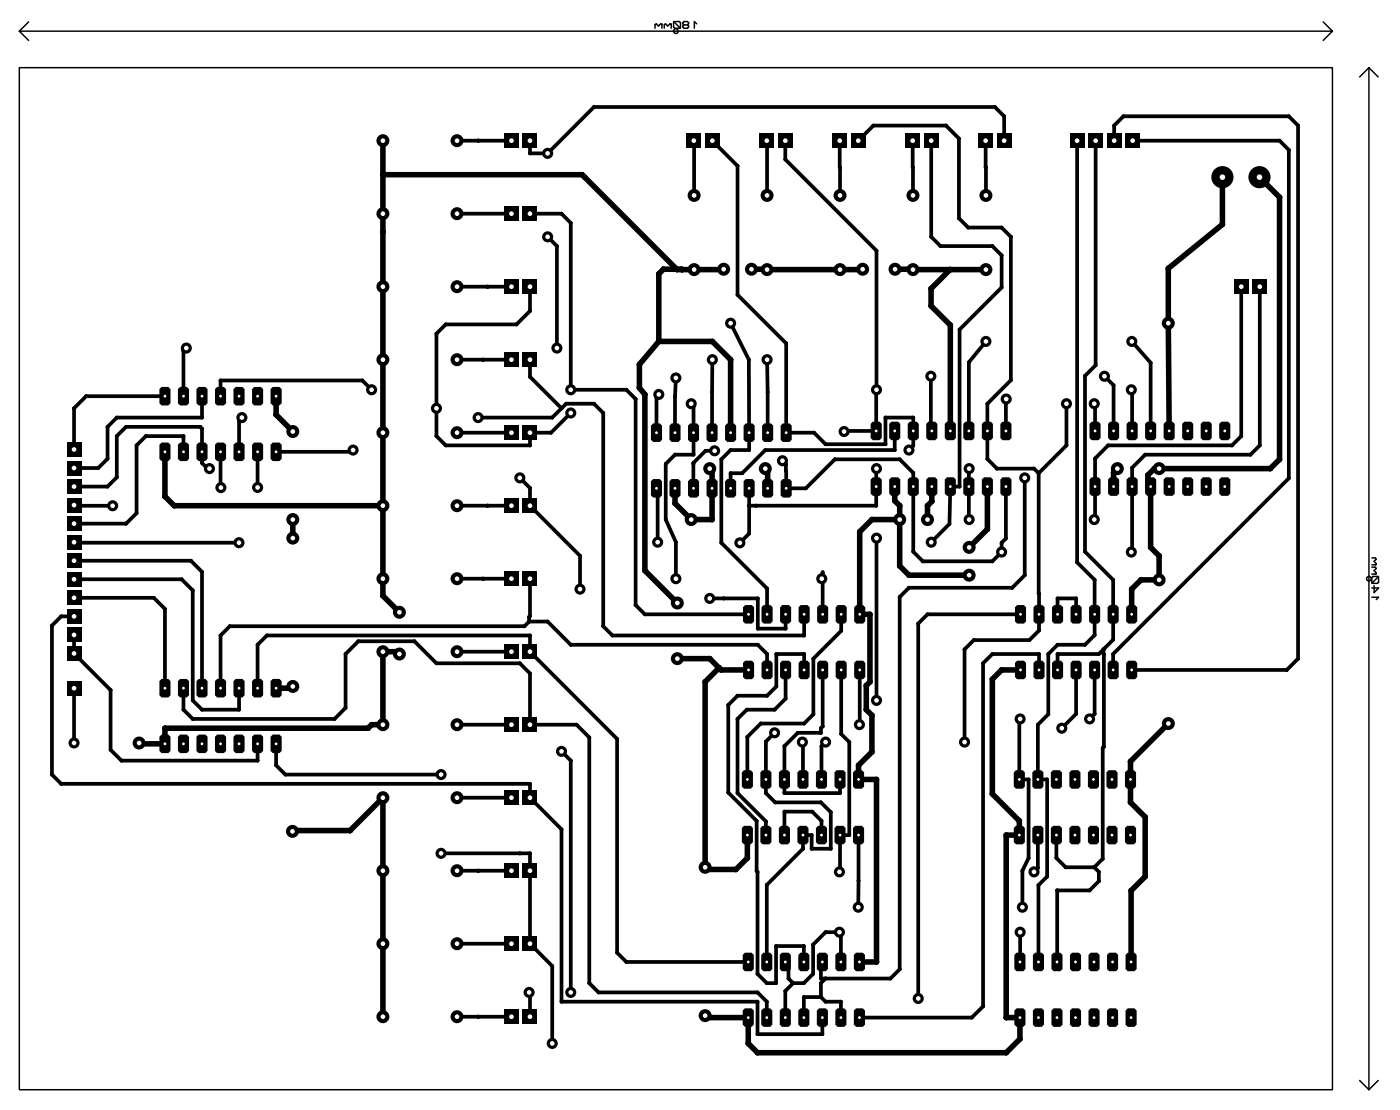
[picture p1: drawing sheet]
<svg xmlns="http://www.w3.org/2000/svg" width="192mm" height="152mm" viewBox="0 0 192 152" stroke-linecap="round" stroke-linejoin="round" font-family="sans-serif">
<g fill="none" stroke="#000" stroke-width=".51">
<path d="M62.6 19.3h7.5M72.6 19.3v1.7h2.5l6.3-6.3h55l1.2 1.2v3.4M95.1 19.3v7.5M97.6 19.3l3.5 3.4v17.7l6.7 6.6v12.3h3.8l1.6 1.5h8.2v-3.6h3.8v3.9l-.6 .5M105.1 19.3v7.5M107.6 19.3v2.5l12.5 12.5v24.7h-4.3l-.1 .1M115.1 19.3v7.5M117.6 19.3l2.1-2.1h10l1.7 1.8v10.9l1.3 1.3h4.6l1.3 1.2v19.7l-3.3 3.2v7.6l1.4 1.3h5l.7 .6M125.1 19.3v7.5M127.6 19.3v13.1l1.3 1.3h7.1l1.3 1.3v4.4l-5.8 5.7v21.5h-1.2l-.2 5.2-2.5 2.5M135.1 19.3v7.5M147.6 19.3v57.7l2.4 2.4v7.6l-1.3 1.3h-3.7l-1.3 1.3v8.2l-1.4 1.5v7.5h1.2v13.3l-1.2 1.2v10.5"/>
<path d="M150.2 19.3v30.7l-1.5 1.5v24.1l3.9 3.8v8.2l-2 2h-5.6v2.2M152.7 19.3v-2.1l1.3-1.3h22.7l1.2 1.3v73l-1.5 1.6h-21.3M155.3 19.3h20.1l1.3 1.2v45l-24.1 24.1v2.2M62.6 29.3h7.5M62.6 39.3h7.5M72.6 39.3v3.3l-1.8 1.8h-9.7l-1.3 1.3v14l1.3 1.3h11.5v-1.7h2.9l2.7-2.7M72.6 29.3h4.4l1.2 1.2v22.9h7.7l1.2 1.3v28.2l1.3 1.2h14.2M75.1 32.4l1.2 1.3v14M170.1 39.3v20.4l-1.2 1.3h-17l-1.8 1.8v8.3l-.1 .1M172.7 39.3v21.7l-1.3 1.3h-14.4l-1.8 1.8v11.4l-.1 .1M22.6 54.3h-10.8l-1.7 1.6v5.7M25.5 47.7l-.4 .4v6.2"/>
<path d="M27.7 54.3v2.9h-11.7l-1.3 1.3v4.3l-1.2 1.3h-3.4M33.2 57.2l-.4 .4v4.3M50.9 53.4l-1.2-1.3h-19.5v2.2M62.6 49.3h7.5M62.6 59.3h7.5M72.6 49.3v2.3l4.4 4.3M77 55.9l-1.3 1.3h-10.2M77 55.9l.6-.6h3.8l1.3 1.3v29.2l1.3 1.2h26.2v-2.9M90.3 54l-.3 .3v5M92.6 51.8l-.1 2.5v5M94.7 55.3l.4 .3v6.7h-2.6l-1.2 1.2v7.7l1.3 3.1v5M97.6 49.3v10"/>
<path d="M100.1 44.3l2.5 5 .1 12.3h-2.6l-1.2 1.3v11.4l6.2 6.3v3.5M105.1 49.3l.1 10M122.6 59v2.6h-17.7l-3.2 3.2h-1.6v2.1M127.6 51.5v7.4l.1 .1M135.1 46.8l-2.3 2.8v9.4M137.9 54.7v4.3M146.2 55.3v5.7l-3.8 3.8M150 55.3l.1 .1v3.6M151.4 51.5l1.2 1.3v6.2M155.1 53.4l.1 .1v5.5M155.1 46.8l2.6 2.9v9.3M10.1 79.3h14.8l1.5 1.6v15l1.3 1.3h5.1v-2.9"/>
<path d="M10.1 76.8h16.1l1.5 1.5v16M10.1 74.3h.1h22.6M10.1 69.2l.1 .1h5.2M25.1 61.9v-2.2h-5.1l-1.3 1.3v9.3l-1.4 1.4h-7.2M28.7 64.2h-.3l-.7-.8v-4.7l-.3-.2h-10.1l-1.3 1.2v5.7l-1.3 1.2h-4.6M30.2 61.9l.1 4.9M35.3 61.9v4.9M48.4 61.6l-.3 .3h-10.3M62.6 69.3h7.5M62.6 79.3h7.5M71.3 65.5l1.3 1.3v2.5l6.9 6.8v4.6M72.6 79.3v5.1l-.1 .1v.6"/>
<path d="M90 66.9l.1 .1v7.3M98 61.7h-1.3l-1.7 1.7 .1 3.5M102.7 66.9v6.2l-1.3 1.3M107.3 63.1l.4 .5 .1 3.3h2.7l3.9-4h8.9l1.9 1.9v10.8l1.3 1.3h9.5l1.3-1.3v-1.3l.6-.5v-7.2M112.6 79.3l.2-.9v5.7M120.1 64.2v5.1h-17.4M120.1 73.7v22.2M132.8 64.2v7M140.5 65.5v13.3l-1.7 1.7h-14.2l-1.3 1.3v51l-1.2 1.2h-9.6v-2.2h.2M142.4 64.8v21.6l-1.3 1.3h-7.6l-1.3 1.2v12.7M10.1 84.4h-1.7l-1.3 1.3v20.4l1.3 1.3h64.2v1.9l4.4 4.3v23.6h26.8v4.5h8.9v-2.3M10.1 87v2.5l5.1 5v8.2l1.4 1.5h18.7v-2.3"/>
<path d="M10.1 94.3v7.5M10.1 81.9h11l1.5 1.5v10.9M25.1 94.3v2.9l1.3 1.3h19.5l1.5-1.5v-7.4l1.7-1.8h7.7l3 3.1h11.5l1.3 1.3v7.1h6.4l1.8 1.7v33.7l1.2 1.2h21.8l1.3 1.3v2.2M35.3 94.3v-6l1.3-1.3h36v2.3l12 11.9v29.3l1.3 1.3h16.7M62.6 99.3h7.5M62.6 89.3h7.5M72.5 85.1l-.6 .7h-40.4l-1.3 1.2v7.3M72.5 85.1h2.6l3.1 3.2h25.7l1.2 1.3v2.2M97.3 82h6.6v4.1h3.8v-2M107.7 91.8v3.9l-1.5 1.5h-3.8l-1.3 1.3v10.1l3.9 3.9v1.9M110.2 91.8v-2.2h-3.8v4.4l-1.3 1.3h-4l-1.3 1.3v12l3.9 3.8v6.9l.1 .1v14l1.3 1.3h1.3v-5.1h3.8v2.2M112.8 91.8v7.7l-.3 .2v.7h-3.1l-1.9 1.8v6.4h7.6v-1.8"/>
<path d="M115.3 91.8v8.7l1.1 1.1v12.8h-1.3v5M115.3 84.1v2.3l-3.8 3.8v7.6l-1.3 1.3h-5.9l-1.9 1.8v5.9M117.8 91.8v7.5M139.8 98.5l-.1 .1v8.2h1.3v10.7l-.9 1.8v5M139.9 84.1h-12.8l-1.2 1.3v51.4M142.4 91.8v-2.2h-6.4l-1.2 1.3v46.9l-1.6 1.6h-15.4M145 84.1v-2.1h2.5v2.1M147.5 91.8v6l-2 1.9M150 91.8v6l-.6 .7M151.3 88.9v13.4l-.1 .1v15.2l-1.2 1.2M37.8 101.9v2.9l1.3 1.3h21.4M60.5 116.9h12.1v12.4l3.1 3v10.6"/>
<path d="M62.6 109.3h7.5M62.6 119.3h7.5M77 102.9l1.2 1.3v31.7M106.2 100.4l-1.2 1.2v7l1.3 1.3h6.2l1.4 1.3v5.1h-2.6v-1.9h-1.2v1.9l-5 4.9v10.6M107.5 114.4v-3.2h3.8l1.3 1.2v2M110 101.6l.1 .1v5.1M113.2 101.6l-.6 .6v4.6M117.7 114.4l-.1 9.9M142.3 114.4v4.5l-.6 .5M144.8 114.4v3.1l1.3 1.3h3.9M150 118.8l.6 .6v1.3l-1.2 1.3h-4.5v9.8M62.6 129.3h7.5"/>
<path d="M62.6 139.3h7.5M72.5 135.9l.1 .2v3.2M107.6 131.8h.5v2.2l.6 .7M108.7 134.7l-1.1 1v3.7M112.5 136.6l.7 .6h2.1v2.2M112.5 136.6h-2.3v2.8M113.2 134l-.7 .7v1.9M115.3 131.8v-3.9l-.2-.2h-1.9l-1.7 1.7v4l-1.3 1.3h-1.5M139.8 127.7v4.1"/>
</g>
<g fill="#000">
<circle cx="65.5" cy="19.3" r=".25"/>
<circle cx="70.1" cy="19.3" r=".25"/>
<circle cx="81.4" cy="14.7" r=".25"/>
<circle cx="95.2" cy="19.3" r=".25"/>
<circle cx="105.1" cy="19.3" r=".25"/>
<circle cx="119.7" cy="17.2" r=".25"/>
<circle cx="129.7" cy="17.2" r=".25"/>
<circle cx="131.4" cy="19" r=".25"/>
<circle cx="136.4" cy="14.7" r=".25"/>
<circle cx="137.6" cy="15.9" r=".25"/>
<circle cx="152.7" cy="17.2" r=".25"/>
<circle cx="154" cy="15.9" r=".25"/>
<circle cx="175.4" cy="19.3" r=".25"/>
<circle cx="176.7" cy="15.9" r=".25"/>
<circle cx="177.9" cy="17.2" r=".25"/>
<circle cx="52.5" cy="23.9" r=".38"/>
<circle cx="52.5" cy="31.8" r=".38"/>
<circle cx="66.8" cy="39.3" r=".25"/>
<circle cx="70.1" cy="39.3" r=".25"/>
<circle cx="72.6" cy="21" r=".25"/>
<circle cx="76.3" cy="33.7" r=".25"/>
<circle cx="77" cy="29.3" r=".25"/>
<circle cx="78.2" cy="30.5" r=".25"/>
<circle cx="79.8" cy="23.9" r=".38"/>
<circle cx="80.1" cy="24.3" r=".38"/>
<circle cx="90.3" cy="37.5" r=".38"/>
<circle cx="90.9" cy="36.9" r=".38"/>
<circle cx="92.8" cy="36.9" r=".38"/>
<circle cx="93.4" cy="36.9" r=".38"/>
<circle cx="93.5" cy="36.9" r=".38"/>
<circle cx="99.1" cy="36.9" r=".38"/>
<circle cx="101.1" cy="22.7" r=".25"/>
<circle cx="105.1" cy="36.9" r=".38"/>
<circle cx="107.6" cy="21.8" r=".25"/>
<circle cx="115.1" cy="22.9" r=".25"/>
<circle cx="118.2" cy="36.9" r=".38"/>
<circle cx="120.1" cy="34.3" r=".25"/>
<circle cx="125.1" cy="36.9" r=".38"/>
<circle cx="125.1" cy="22.9" r=".25"/>
<circle cx="127.6" cy="39.5" r=".38"/>
<circle cx="127.6" cy="32.4" r=".25"/>
<circle cx="128.9" cy="33.7" r=".25"/>
<circle cx="130.2" cy="36.9" r=".38"/>
<circle cx="131.4" cy="29.9" r=".25"/>
<circle cx="132.7" cy="31.2" r=".25"/>
<circle cx="135.1" cy="22.9" r=".25"/>
<circle cx="136" cy="33.7" r=".25"/>
<circle cx="137.3" cy="39.4" r=".25"/>
<circle cx="137.3" cy="35" r=".25"/>
<circle cx="137.3" cy="31.2" r=".25"/>
<circle cx="138.6" cy="32.4" r=".25"/>
<circle cx="160.1" cy="36.8" r=".38"/>
<circle cx="167.6" cy="30.7" r=".38"/>
<circle cx="175.4" cy="27" r=".38"/>
<circle cx="176.7" cy="20.5" r=".25"/>
<circle cx="10.1" cy="55.9" r=".25"/>
<circle cx="11.8" cy="54.3" r=".25"/>
<circle cx="14.7" cy="58.5" r=".25"/>
<circle cx="16" cy="57.2" r=".25"/>
<circle cx="16" cy="59.7" r=".25"/>
<circle cx="17.3" cy="58.5" r=".25"/>
<circle cx="20" cy="59.7" r=".25"/>
<circle cx="25.1" cy="59.7" r=".25"/>
<circle cx="25.1" cy="48.1" r=".25"/>
<circle cx="27.4" cy="58.5" r=".25"/>
<circle cx="27.7" cy="57.2" r=".25"/>
<circle cx="27.7" cy="58.7" r=".25"/>
<circle cx="30.2" cy="52.1" r=".25"/>
<circle cx="32.8" cy="57.6" r=".25"/>
<circle cx="37.8" cy="56.8" r=".38"/>
<circle cx="49.7" cy="52.1" r=".25"/>
<circle cx="59.8" cy="45.7" r=".25"/>
<circle cx="59.8" cy="59.7" r=".25"/>
<circle cx="61.1" cy="44.4" r=".25"/>
<circle cx="66.2" cy="49.3" r=".25"/>
<circle cx="70.1" cy="49.3" r=".25"/>
<circle cx="70.8" cy="44.4" r=".25"/>
<circle cx="72.6" cy="42.6" r=".25"/>
<circle cx="72.6" cy="51.6" r=".25"/>
<circle cx="75.5" cy="59.3" r=".25"/>
<circle cx="75.7" cy="57.2" r=".25"/>
<circle cx="77" cy="55.9" r=".25"/>
<circle cx="77.6" cy="55.3" r=".25"/>
<circle cx="81.4" cy="55.3" r=".25"/>
<circle cx="82.7" cy="56.6" r=".25"/>
<circle cx="85.9" cy="53.4" r=".25"/>
<circle cx="87.1" cy="54.7" r=".25"/>
<circle cx="87.6" cy="49.9" r=".38"/>
<circle cx="87.6" cy="53.1" r=".38"/>
<circle cx="88.4" cy="54" r=".38"/>
<circle cx="90" cy="54.4" r=".25"/>
<circle cx="90.3" cy="46.8" r=".38"/>
<circle cx="92.5" cy="54.4" r=".25"/>
<circle cx="95.1" cy="55.6" r=".25"/>
<circle cx="97.6" cy="53.7" r=".25"/>
<circle cx="97.6" cy="46.8" r=".38"/>
<circle cx="100.1" cy="49.3" r=".38"/>
<circle cx="101.1" cy="40.4" r=".25"/>
<circle cx="102.6" cy="49.3" r=".25"/>
<circle cx="105.2" cy="53.7" r=".25"/>
<circle cx="107.8" cy="47" r=".25"/>
<circle cx="111.6" cy="59.3" r=".25"/>
<circle cx="115.8" cy="59" r=".25"/>
<circle cx="120.1" cy="53.4" r=".25"/>
<circle cx="121.4" cy="57.2" r=".25"/>
<circle cx="125.2" cy="57.2" r=".25"/>
<circle cx="127.6" cy="58.9" r=".25"/>
<circle cx="127.6" cy="41.9" r=".38"/>
<circle cx="130.3" cy="44.5" r=".38"/>
<circle cx="131.5" cy="45.1" r=".25"/>
<circle cx="132.8" cy="49.6" r=".25"/>
<circle cx="135.3" cy="55.3" r=".25"/>
<circle cx="137.9" cy="54.7" r=".25"/>
<circle cx="138.6" cy="52.1" r=".25"/>
<circle cx="148.7" cy="51.5" r=".25"/>
<circle cx="150.1" cy="55.4" r=".25"/>
<circle cx="150.2" cy="50" r=".25"/>
<circle cx="152.6" cy="52.8" r=".25"/>
<circle cx="155.2" cy="53.5" r=".25"/>
<circle cx="157.7" cy="49.7" r=".25"/>
<circle cx="170.1" cy="59.7" r=".25"/>
<circle cx="10.2" cy="74.3" r=".25"/>
<circle cx="10.2" cy="69.3" r=".25"/>
<circle cx="13.5" cy="64.1" r=".25"/>
<circle cx="14.7" cy="62.8" r=".25"/>
<circle cx="14.7" cy="66.6" r=".25"/>
<circle cx="16" cy="65.4" r=".25"/>
<circle cx="17.3" cy="71.7" r=".25"/>
<circle cx="18.7" cy="70.3" r=".25"/>
<circle cx="18.7" cy="61" r=".25"/>
<circle cx="22.6" cy="68" r=".38"/>
<circle cx="23.9" cy="69.3" r=".38"/>
<circle cx="24.9" cy="79.3" r=".25"/>
<circle cx="26.2" cy="76.8" r=".25"/>
<circle cx="27.7" cy="78.3" r=".25"/>
<circle cx="27.7" cy="63.4" r=".25"/>
<circle cx="28.4" cy="64.2" r=".25"/>
<circle cx="30.2" cy="66.7" r=".25"/>
<circle cx="35.3" cy="66.8" r=".25"/>
<circle cx="48.1" cy="61.9" r=".25"/>
<circle cx="61.1" cy="61" r=".25"/>
<circle cx="66.2" cy="79.3" r=".25"/>
<circle cx="66.8" cy="69.3" r=".25"/>
<circle cx="70.1" cy="79.3" r=".25"/>
<circle cx="70.1" cy="69.3" r=".25"/>
<circle cx="72.6" cy="66.8" r=".25"/>
<circle cx="72.6" cy="61" r=".25"/>
<circle cx="79.5" cy="76.1" r=".25"/>
<circle cx="88.4" cy="78.2" r=".38"/>
<circle cx="90.2" cy="67.1" r=".25"/>
<circle cx="91.3" cy="63.6" r=".25"/>
<circle cx="91.3" cy="71.2" r=".25"/>
<circle cx="92.5" cy="68.9" r=".38"/>
<circle cx="92.5" cy="62.3" r=".25"/>
<circle cx="92.7" cy="74.3" r=".25"/>
<circle cx="95.1" cy="63.4" r=".25"/>
<circle cx="95.1" cy="66.9" r=".25"/>
<circle cx="95.1" cy="63.6" r=".25"/>
<circle cx="95.1" cy="62.3" r=".25"/>
<circle cx="96.7" cy="61.8" r=".25"/>
<circle cx="97.6" cy="64.5" r=".38"/>
<circle cx="97.6" cy="71.2" r=".38"/>
<circle cx="98.9" cy="74.4" r=".25"/>
<circle cx="98.9" cy="62.9" r=".25"/>
<circle cx="100.1" cy="61.6" r=".25"/>
<circle cx="100.1" cy="64.8" r=".25"/>
<circle cx="101.7" cy="64.8" r=".25"/>
<circle cx="102.7" cy="73.1" r=".25"/>
<circle cx="102.7" cy="61.6" r=".25"/>
<circle cx="102.7" cy="69.3" r=".25"/>
<circle cx="103.6" cy="69.3" r=".25"/>
<circle cx="104.9" cy="61.6" r=".25"/>
<circle cx="105.2" cy="64.5" r=".38"/>
<circle cx="107.3" cy="63.1" r=".25"/>
<circle cx="107.7" cy="63.6" r=".25"/>
<circle cx="107.7" cy="64.5" r=".25"/>
<circle cx="107.8" cy="64.5" r=".25"/>
<circle cx="110.5" cy="66.9" r=".25"/>
<circle cx="112.8" cy="78.4" r=".25"/>
<circle cx="113.2" cy="60.8" r=".25"/>
<circle cx="114.4" cy="62.9" r=".25"/>
<circle cx="117.8" cy="72.8" r=".38"/>
<circle cx="119.5" cy="71.2" r=".38"/>
<circle cx="120.1" cy="64.2" r=".25"/>
<circle cx="120.1" cy="69.3" r=".25"/>
<circle cx="121.4" cy="60.8" r=".25"/>
<circle cx="122.6" cy="68.6" r=".38"/>
<circle cx="122.6" cy="61.6" r=".25"/>
<circle cx="123.3" cy="77.5" r=".38"/>
<circle cx="123.3" cy="69.3" r=".38"/>
<circle cx="123.3" cy="62.9" r=".25"/>
<circle cx="124.6" cy="78.8" r=".38"/>
<circle cx="125.2" cy="64.8" r=".25"/>
<circle cx="125.2" cy="61.1" r=".25"/>
<circle cx="125.2" cy="75.6" r=".25"/>
<circle cx="126.5" cy="76.9" r=".25"/>
<circle cx="127.1" cy="69.3" r=".38"/>
<circle cx="127.7" cy="68.7" r=".38"/>
<circle cx="130.1" cy="71.8" r=".25"/>
<circle cx="131.5" cy="66.6" r=".25"/>
<circle cx="132.8" cy="71.1" r=".25"/>
<circle cx="132.8" cy="64.2" r=".25"/>
<circle cx="135.3" cy="72.5" r=".38"/>
<circle cx="135.3" cy="62.9" r=".25"/>
<circle cx="136" cy="76.9" r=".25"/>
<circle cx="136.7" cy="64.2" r=".25"/>
<circle cx="137.3" cy="74.3" r=".25"/>
<circle cx="137.9" cy="73.8" r=".25"/>
<circle cx="140.5" cy="78.8" r=".25"/>
<circle cx="141.7" cy="64.2" r=".25"/>
<circle cx="142.4" cy="64.8" r=".25"/>
<circle cx="146.2" cy="61" r=".25"/>
<circle cx="147.6" cy="77" r=".25"/>
<circle cx="148.7" cy="75.6" r=".25"/>
<circle cx="150" cy="79.4" r=".25"/>
<circle cx="150.1" cy="62.8" r=".25"/>
<circle cx="150.1" cy="71.1" r=".25"/>
<circle cx="151.9" cy="61" r=".25"/>
<circle cx="152.6" cy="79.4" r=".25"/>
<circle cx="152.6" cy="64.7" r=".38"/>
<circle cx="155.2" cy="75.5" r=".25"/>
<circle cx="155.2" cy="64.1" r=".25"/>
<circle cx="156.4" cy="79.4" r=".38"/>
<circle cx="157" cy="62.3" r=".25"/>
<circle cx="157.3" cy="65.1" r=".38"/>
<circle cx="157.3" cy="66.6" r=".38"/>
<circle cx="157.7" cy="75" r=".38"/>
<circle cx="158.2" cy="64.2" r=".38"/>
<circle cx="158.9" cy="76.1" r=".38"/>
<circle cx="168.9" cy="61" r=".25"/>
<circle cx="171.4" cy="62.3" r=".25"/>
<circle cx="172.7" cy="61" r=".25"/>
<circle cx="174.1" cy="64.2" r=".38"/>
<circle cx="175.4" cy="62.9" r=".38"/>
<circle cx="176.7" cy="65.5" r=".25"/>
<circle cx="7.1" cy="85.7" r=".25"/>
<circle cx="8.4" cy="84.4" r=".25"/>
<circle cx="15.2" cy="94.5" r=".25"/>
<circle cx="21.1" cy="81.9" r=".25"/>
<circle cx="22.6" cy="99.7" r=".38"/>
<circle cx="22.6" cy="83.4" r=".25"/>
<circle cx="25.2" cy="97.2" r=".25"/>
<circle cx="26.4" cy="80.9" r=".25"/>
<circle cx="26.4" cy="95.9" r=".25"/>
<circle cx="26.4" cy="98.5" r=".25"/>
<circle cx="27.7" cy="97.2" r=".25"/>
<circle cx="30.2" cy="87.1" r=".25"/>
<circle cx="31.5" cy="85.8" r=".25"/>
<circle cx="32.8" cy="97.2" r=".25"/>
<circle cx="35.3" cy="88.3" r=".25"/>
<circle cx="36.6" cy="87.1" r=".25"/>
<circle cx="39.9" cy="94.3" r=".38"/>
<circle cx="45.9" cy="98.5" r=".25"/>
<circle cx="47.4" cy="89.6" r=".25"/>
<circle cx="47.4" cy="97" r=".25"/>
<circle cx="49.1" cy="87.8" r=".25"/>
<circle cx="50.5" cy="99.7" r=".38"/>
<circle cx="50.9" cy="99.3" r=".38"/>
<circle cx="52.5" cy="81.6" r=".38"/>
<circle cx="54.4" cy="89.3" r=".38"/>
<circle cx="56.8" cy="87.8" r=".25"/>
<circle cx="59.8" cy="90.9" r=".25"/>
<circle cx="71.3" cy="90.9" r=".25"/>
<circle cx="71.9" cy="85.8" r=".25"/>
<circle cx="72.5" cy="84.5" r=".25"/>
<circle cx="72.5" cy="85.1" r=".25"/>
<circle cx="72.7" cy="84.4" r=".25"/>
<circle cx="72.7" cy="87.1" r=".25"/>
<circle cx="72.7" cy="92.3" r=".25"/>
<circle cx="75.1" cy="85.1" r=".25"/>
<circle cx="78.2" cy="88.3" r=".25"/>
<circle cx="79" cy="99.3" r=".25"/>
<circle cx="82.7" cy="85.8" r=".25"/>
<circle cx="84" cy="87.1" r=".25"/>
<circle cx="87.1" cy="82.9" r=".25"/>
<circle cx="88.4" cy="84.2" r=".25"/>
<circle cx="96.7" cy="93.4" r=".38"/>
<circle cx="97.3" cy="90.2" r=".38"/>
<circle cx="98.6" cy="91.5" r=".38"/>
<circle cx="98.8" cy="91.8" r=".38"/>
<circle cx="99.2" cy="82" r=".25"/>
<circle cx="99.8" cy="96.6" r=".25"/>
<circle cx="101.1" cy="98.5" r=".25"/>
<circle cx="101.1" cy="95.3" r=".25"/>
<circle cx="102.4" cy="97.2" r=".25"/>
<circle cx="103.9" cy="82" r=".25"/>
<circle cx="103.9" cy="86.1" r=".25"/>
<circle cx="103.9" cy="88.3" r=".25"/>
<circle cx="104.3" cy="99.1" r=".25"/>
<circle cx="105.1" cy="80.6" r=".25"/>
<circle cx="105.1" cy="89.6" r=".25"/>
<circle cx="105.1" cy="95.3" r=".25"/>
<circle cx="106.2" cy="97.2" r=".25"/>
<circle cx="106.4" cy="89.6" r=".25"/>
<circle cx="106.4" cy="94" r=".25"/>
<circle cx="107.7" cy="95.7" r=".25"/>
<circle cx="107.7" cy="86.1" r=".25"/>
<circle cx="110.2" cy="99.1" r=".25"/>
<circle cx="110.2" cy="87" r=".25"/>
<circle cx="110.2" cy="89.6" r=".25"/>
<circle cx="111.5" cy="90.2" r=".25"/>
<circle cx="111.5" cy="97.8" r=".25"/>
<circle cx="112.5" cy="99.7" r=".25"/>
<circle cx="112.8" cy="99.5" r=".25"/>
<circle cx="115.3" cy="86.4" r=".25"/>
<circle cx="117.8" cy="99.2" r=".25"/>
<circle cx="118.7" cy="93.9" r=".38"/>
<circle cx="118.7" cy="97.2" r=".38"/>
<circle cx="119.2" cy="84.1" r=".38"/>
<circle cx="119.2" cy="93.4" r=".38"/>
<circle cx="119.5" cy="98" r=".38"/>
<circle cx="123.3" cy="81.8" r=".25"/>
<circle cx="124.6" cy="80.5" r=".25"/>
<circle cx="125.9" cy="85.4" r=".25"/>
<circle cx="127.1" cy="84.1" r=".25"/>
<circle cx="132.2" cy="88.9" r=".25"/>
<circle cx="133.5" cy="87.7" r=".25"/>
<circle cx="134.8" cy="90.9" r=".25"/>
<circle cx="136" cy="93" r=".38"/>
<circle cx="136" cy="89.6" r=".25"/>
<circle cx="137.3" cy="91.8" r=".38"/>
<circle cx="138.8" cy="80.5" r=".25"/>
<circle cx="139.7" cy="98.6" r=".25"/>
<circle cx="141.1" cy="87.7" r=".25"/>
<circle cx="142.3" cy="99.3" r=".25"/>
<circle cx="142.4" cy="81.3" r=".25"/>
<circle cx="142.4" cy="89.6" r=".25"/>
<circle cx="142.4" cy="86.4" r=".25"/>
<circle cx="143.7" cy="97.8" r=".25"/>
<circle cx="143.7" cy="89.6" r=".25"/>
<circle cx="145" cy="82" r=".25"/>
<circle cx="145" cy="88.3" r=".25"/>
<circle cx="145" cy="89.6" r=".25"/>
<circle cx="145.5" cy="99.8" r=".76"/>
<circle cx="147.5" cy="82" r=".25"/>
<circle cx="147.5" cy="97.8" r=".25"/>
<circle cx="148.7" cy="88.3" r=".25"/>
<circle cx="150" cy="97.8" r=".25"/>
<circle cx="150" cy="87" r=".25"/>
<circle cx="150.6" cy="89.6" r=".25"/>
<circle cx="151.3" cy="88.9" r=".25"/>
<circle cx="151.3" cy="89.6" r=".25"/>
<circle cx="152.6" cy="87.6" r=".25"/>
<circle cx="152.6" cy="89.6" r=".25"/>
<circle cx="155.1" cy="80.7" r=".38"/>
<circle cx="176.4" cy="91.8" r=".25"/>
<circle cx="177.9" cy="90.2" r=".25"/>
<circle cx="7.1" cy="106.1" r=".25"/>
<circle cx="8.4" cy="107.4" r=".25"/>
<circle cx="15.2" cy="102.7" r=".25"/>
<circle cx="16.6" cy="104.2" r=".25"/>
<circle cx="19.2" cy="101.9" r=".38"/>
<circle cx="35.3" cy="104.2" r=".25"/>
<circle cx="37.8" cy="104.8" r=".25"/>
<circle cx="39.1" cy="106.1" r=".25"/>
<circle cx="40.2" cy="113.8" r=".38"/>
<circle cx="48" cy="113.8" r=".38"/>
<circle cx="65.5" cy="119.3" r=".25"/>
<circle cx="70.1" cy="119.3" r=".25"/>
<circle cx="71.3" cy="116.9" r=".25"/>
<circle cx="72.6" cy="107.4" r=".25"/>
<circle cx="72.6" cy="116.9" r=".25"/>
<circle cx="77" cy="113.6" r=".25"/>
<circle cx="78.2" cy="104.2" r=".25"/>
<circle cx="80.8" cy="101" r=".25"/>
<circle cx="84.6" cy="101.2" r=".25"/>
<circle cx="97" cy="119.1" r=".38"/>
<circle cx="99.8" cy="108.6" r=".25"/>
<circle cx="100.9" cy="119.1" r=".38"/>
<circle cx="101.1" cy="108.6" r=".25"/>
<circle cx="102.4" cy="117.5" r=".38"/>
<circle cx="102.4" cy="100.9" r=".25"/>
<circle cx="103.7" cy="112.4" r=".25"/>
<circle cx="103.7" cy="119.3" r=".25"/>
<circle cx="103.8" cy="119.4" r=".25"/>
<circle cx="105" cy="112.5" r=".25"/>
<circle cx="105" cy="101.6" r=".25"/>
<circle cx="105" cy="108.6" r=".25"/>
<circle cx="106.3" cy="109.9" r=".25"/>
<circle cx="107.5" cy="111.2" r=".25"/>
<circle cx="107.5" cy="108.6" r=".25"/>
<circle cx="107.5" cy="102.2" r=".25"/>
<circle cx="109.4" cy="100.4" r=".25"/>
<circle cx="110.1" cy="101.7" r=".25"/>
<circle cx="110.1" cy="116.3" r=".25"/>
<circle cx="111.3" cy="116.3" r=".25"/>
<circle cx="111.3" cy="114.4" r=".25"/>
<circle cx="111.3" cy="111.2" r=".25"/>
<circle cx="112.5" cy="100.4" r=".25"/>
<circle cx="112.5" cy="109.9" r=".25"/>
<circle cx="112.6" cy="112.4" r=".25"/>
<circle cx="112.6" cy="102.2" r=".25"/>
<circle cx="113.9" cy="116.3" r=".25"/>
<circle cx="113.9" cy="111.2" r=".25"/>
<circle cx="115.1" cy="119.4" r=".25"/>
<circle cx="115.1" cy="108.6" r=".25"/>
<circle cx="115.3" cy="100.5" r=".25"/>
<circle cx="116.4" cy="101.6" r=".25"/>
<circle cx="116.4" cy="114.4" r=".25"/>
<circle cx="117.7" cy="104.8" r=".38"/>
<circle cx="119.5" cy="103" r=".38"/>
<circle cx="120.1" cy="106.8" r=".38"/>
<circle cx="136" cy="108.7" r=".38"/>
<circle cx="137.9" cy="114.4" r=".38"/>
<circle cx="139.7" cy="112.4" r=".38"/>
<circle cx="140.1" cy="119.3" r=".25"/>
<circle cx="141" cy="106.8" r=".25"/>
<circle cx="141" cy="117.5" r=".25"/>
<circle cx="142.3" cy="118.9" r=".25"/>
<circle cx="143.5" cy="106.8" r=".25"/>
<circle cx="144.8" cy="117.5" r=".25"/>
<circle cx="146.1" cy="118.8" r=".25"/>
<circle cx="150" cy="118.8" r=".25"/>
<circle cx="150.6" cy="119.4" r=".25"/>
<circle cx="151.2" cy="102.4" r=".25"/>
<circle cx="151.2" cy="117.6" r=".25"/>
<circle cx="151.3" cy="102.3" r=".25"/>
<circle cx="155" cy="109.9" r=".38"/>
<circle cx="155" cy="104.3" r=".38"/>
<circle cx="157" cy="111.9" r=".38"/>
<circle cx="65.5" cy="139.3" r=".25"/>
<circle cx="70.1" cy="139.3" r=".25"/>
<circle cx="72.6" cy="136.1" r=".25"/>
<circle cx="75.7" cy="132.3" r=".25"/>
<circle cx="77" cy="137.2" r=".25"/>
<circle cx="80.8" cy="134.7" r=".25"/>
<circle cx="82" cy="135.9" r=".25"/>
<circle cx="84.6" cy="130.5" r=".25"/>
<circle cx="85.9" cy="131.8" r=".25"/>
<circle cx="96.9" cy="139.4" r=".38"/>
<circle cx="103.8" cy="137.2" r=".25"/>
<circle cx="103.8" cy="135.9" r=".25"/>
<circle cx="103.8" cy="133.4" r=".25"/>
<circle cx="105.1" cy="134.7" r=".25"/>
<circle cx="105.1" cy="137.2" r=".25"/>
<circle cx="105.1" cy="121.2" r=".25"/>
<circle cx="106.4" cy="134.7" r=".25"/>
<circle cx="106.4" cy="129.6" r=".25"/>
<circle cx="107.6" cy="135.7" r=".25"/>
<circle cx="108.1" cy="134" r=".25"/>
<circle cx="108.1" cy="131.8" r=".25"/>
<circle cx="108.7" cy="134.7" r=".25"/>
<circle cx="110.2" cy="134.7" r=".25"/>
<circle cx="110.2" cy="136.6" r=".25"/>
<circle cx="110.2" cy="129.6" r=".25"/>
<circle cx="111.5" cy="129.4" r=".25"/>
<circle cx="111.5" cy="133.4" r=".25"/>
<circle cx="112.5" cy="136.6" r=".25"/>
<circle cx="112.5" cy="134.7" r=".25"/>
<circle cx="112.5" cy="134" r=".25"/>
<circle cx="112.5" cy="131.8" r=".25"/>
<circle cx="113.2" cy="127.7" r=".25"/>
<circle cx="113.2" cy="134" r=".25"/>
<circle cx="113.2" cy="137.2" r=".25"/>
<circle cx="115.3" cy="127.9" r=".25"/>
<circle cx="115.3" cy="137.2" r=".25"/>
<circle cx="117.7" cy="120.6" r=".25"/>
<circle cx="120.1" cy="131.8" r=".38"/>
<circle cx="122.1" cy="134" r=".25"/>
<circle cx="123.3" cy="132.8" r=".25"/>
<circle cx="133.2" cy="139.4" r=".25"/>
<circle cx="134.8" cy="137.8" r=".25"/>
<circle cx="137.9" cy="139.4" r=".38"/>
<circle cx="139.8" cy="131.5" r=".25"/>
<circle cx="142.3" cy="121.3" r=".25"/>
<circle cx="143.5" cy="120.1" r=".25"/>
<circle cx="144.9" cy="131.5" r=".25"/>
<circle cx="144.9" cy="122" r=".25"/>
<circle cx="149.4" cy="122" r=".25"/>
<circle cx="150.6" cy="120.7" r=".25"/>
<circle cx="155" cy="122" r=".38"/>
<circle cx="157" cy="120.1" r=".38"/>
<circle cx="102.6" cy="142.9" r=".38"/>
<circle cx="103.8" cy="144.2" r=".38"/>
<circle cx="103.8" cy="141.7" r=".25"/>
<circle cx="112.7" cy="141.7" r=".25"/>
<circle cx="137.9" cy="144.2" r=".38"/>
<circle cx="139.8" cy="142.3" r=".38"/>
</g>
<g fill="#000">
<circle cx="65.5" cy="19.3" r=".25"/>
<circle cx="70.1" cy="19.3" r=".25"/>
<circle cx="66.8" cy="39.3" r=".25"/>
<circle cx="70.1" cy="39.3" r=".25"/>
<circle cx="66.2" cy="49.3" r=".25"/>
<circle cx="70.1" cy="49.3" r=".25"/>
<circle cx="35.3" cy="66.8" r=".25"/>
<circle cx="66.2" cy="79.3" r=".25"/>
<circle cx="66.8" cy="69.3" r=".25"/>
<circle cx="70.1" cy="69.3" r=".25"/>
<circle cx="70.1" cy="79.3" r=".25"/>
<circle cx="65.5" cy="119.3" r=".25"/>
<circle cx="70.1" cy="119.3" r=".25"/>
<circle cx="65.5" cy="139.3" r=".25"/>
<circle cx="70.1" cy="139.3" r=".25"/>
</g>
<g fill="none" stroke="#000" stroke-width=".76">
<path d="M52.5 19.3v62.3l2.2 2.3M52.5 23.9h27.3l13 13h6.4M93.5 36.9h-2.6l-.6 .6v9.3M103 36.9h15.2M122.7 36.9h12.4M130.2 36.9l-2.6 2.6v2.4l2.7 2.6v14.5M167.6 24.3v6.4l-7.5 6.1 .2 22.2M172.6 24.3l2.8 2.7v35.9l-1.3 1.3h-15.9l-.9 .9v1.5h.4v8.4l1.2 1.1v3.3h-2.5l-1.3 1.3v3.4M37.8 54.3v2.5l2.3 2.3M90.3 46.8h7.3l2.5 2.5v10M90.3 46.8l-2.7 3.1v3.2l.8 .9v24.2l4.4 4.4M22.6 61.9v6.1l1.3 1.3h28.6"/>
<path d="M40.1 71.2v2.5M97.3 64.2l.3 .3v6.7h-2.9l-2.2-2.3v-2M104.9 64.2l.3 .3v2.4M122.6 66.6v2l.7 .7v8.2l1.3 1.3h8.2M123.3 71.2h-3.8l-1.7 1.6v11.3h1.4v9.3l-.5 .5v3.3l.8 .8v5l-1.8 1.8v2h2.4v25h-2.3M127.7 66.6v2.1l-.6 .6v1.9M135.3 66.6v5.9l-2.5 2.5M153.2 64.2l-.6 .5v1.9M40.1 94l-.2 .3h-2.1M54.7 89.6l-.3-.3h-1.9v10h-1.6l-.4 .4h-27.9v2.2h-3.4l-.1-.1M92.8 90.2h4.5l1.5 1.6h3.8M98.6 91.5l-1.9 1.9v25.4l.3 .3h3.9l1.5-1.6v-3.1"/>
<path d="M139.9 91.8h-2.6l-1.3 1.2v15.7l3.7 3.7v2h-1.8v25h1.9v2.9l-1.9 1.9h-34.1l-1.2-1.3v-3.5h-5.7l-.2-.3M160.2 99.1l-5.2 5.2v5.6l2 2v8.2l-2 1.9v9.8M40.1 113.9l.1-.1h7.8l4.5-4.5v30"/>
</g>
<circle cx="145.5" cy="99.7" r=".32" fill="#fff"/>
<circle cx="141.7" cy="119.4" r=".76" fill="#000"/>
<circle cx="141.7" cy="119.4" r=".32" fill="#fff"/>
<circle cx="115.1" cy="119.4" r=".76" fill="#000"/>
<circle cx="115.1" cy="119.4" r=".32" fill="#fff"/>
<circle cx="33.2" cy="57.2" r=".76" fill="#000"/>
<circle cx="33.2" cy="57.2" r=".32" fill="#fff"/>
<circle cx="65.5" cy="57.2" r=".76" fill="#000"/>
<circle cx="65.5" cy="57.2" r=".32" fill="#fff"/>
<circle cx="79.5" cy="80.7" r=".76" fill="#000"/>
<circle cx="79.5" cy="80.7" r=".32" fill="#fff"/>
<circle cx="71.3" cy="65.5" r=".76" fill="#000"/>
<circle cx="71.3" cy="65.5" r=".32" fill="#fff"/>
<circle cx="48.4" cy="61.7" r=".76" fill="#000"/>
<circle cx="48.4" cy="61.6" r=".32" fill="#fff"/>
<circle cx="110" cy="101.7" r=".76" fill="#000"/>
<circle cx="110" cy="101.6" r=".32" fill="#fff"/>
<circle cx="97.3" cy="82" r=".76" fill="#000"/>
<circle cx="97.3" cy="82" r=".32" fill="#fff"/>
<circle cx="50.9" cy="53.4" r=".76" fill="#000"/>
<circle cx="50.9" cy="53.4" r=".32" fill="#fff"/>
<circle cx="78.2" cy="53.4" r=".76" fill="#000"/>
<circle cx="78.2" cy="53.4" r=".32" fill="#fff"/>
<circle cx="139.8" cy="127.7" r=".76" fill="#000"/>
<circle cx="139.8" cy="127.7" r=".32" fill="#fff"/>
<circle cx="115.1" cy="127.7" r=".76" fill="#000"/>
<circle cx="115.1" cy="127.7" r=".32" fill="#fff"/>
<circle cx="60.5" cy="106.1" r=".76" fill="#000"/>
<circle cx="60.5" cy="106.1" r=".32" fill="#fff"/>
<circle cx="60.5" cy="116.9" r=".76" fill="#000"/>
<circle cx="60.5" cy="116.9" r=".32" fill="#fff"/>
<circle cx="155.1" cy="75.6" r=".76" fill="#000"/>
<circle cx="155.1" cy="75.6" r=".32" fill="#fff"/>
<circle cx="137.3" cy="75.6" r=".76" fill="#000"/>
<circle cx="137.3" cy="75.6" r=".32" fill="#fff"/>
<circle cx="96.7" cy="118.8" r=".89" fill="#000"/>
<circle cx="96.7" cy="118.8" r=".32" fill="#fff"/>
<circle cx="96.7" cy="139.1" r=".89" fill="#000"/>
<circle cx="96.7" cy="139.1" r=".32" fill="#fff"/>
<circle cx="122.7" cy="36.9" r=".89" fill="#000"/>
<circle cx="122.7" cy="36.9" r=".32" fill="#fff"/>
<circle cx="54.7" cy="83.9" r=".89" fill="#000"/>
<circle cx="54.7" cy="83.9" r=".32" fill="#fff"/>
<circle cx="54.7" cy="89.6" r=".89" fill="#000"/>
<circle cx="54.7" cy="89.6" r=".32" fill="#fff"/>
<circle cx="99.2" cy="36.9" r=".89" fill="#000"/>
<circle cx="99.2" cy="36.9" r=".32" fill="#fff"/>
<circle cx="103" cy="36.9" r=".89" fill="#000"/>
<circle cx="103" cy="36.9" r=".32" fill="#fff"/>
<circle cx="149.4" cy="98.5" r=".76" fill="#000"/>
<circle cx="149.4" cy="98.5" r=".32" fill="#fff"/>
<circle cx="72.5" cy="135.9" r=".76" fill="#000"/>
<circle cx="72.5" cy="135.9" r=".32" fill="#fff"/>
<circle cx="78.2" cy="135.9" r=".76" fill="#000"/>
<circle cx="78.2" cy="135.9" r=".32" fill="#fff"/>
<circle cx="77" cy="102.9" r=".76" fill="#000"/>
<circle cx="77" cy="102.9" r=".32" fill="#fff"/>
<circle cx="150" cy="71.2" r=".76" fill="#000"/>
<circle cx="150" cy="71.2" r=".32" fill="#fff"/>
<circle cx="132.8" cy="71.2" r=".76" fill="#000"/>
<circle cx="132.8" cy="71.2" r=".32" fill="#fff"/>
<circle cx="120.1" cy="64.2" r=".76" fill="#000"/>
<circle cx="120.1" cy="64.2" r=".32" fill="#fff"/>
<circle cx="132.8" cy="64.2" r=".76" fill="#000"/>
<circle cx="132.8" cy="64.2" r=".32" fill="#fff"/>
<circle cx="25.5" cy="47.7" r=".76" fill="#000"/>
<circle cx="25.5" cy="47.7" r=".32" fill="#fff"/>
<circle cx="75.1" cy="21" r=".76" fill="#000"/>
<circle cx="75.1" cy="21" r=".32" fill="#fff"/>
<circle cx="75.1" cy="32.4" r=".76" fill="#000"/>
<circle cx="75.1" cy="32.4" r=".32" fill="#fff"/>
<circle cx="28.7" cy="64.2" r=".76" fill="#000"/>
<circle cx="28.7" cy="64.2" r=".32" fill="#fff"/>
<circle cx="94.7" cy="55.3" r=".76" fill="#000"/>
<circle cx="94.7" cy="55.3" r=".32" fill="#fff"/>
<circle cx="78.2" cy="56.6" r=".76" fill="#000"/>
<circle cx="78.2" cy="56.6" r=".32" fill="#fff"/>
<circle cx="59.8" cy="55.9" r=".76" fill="#000"/>
<circle cx="59.8" cy="55.9" r=".32" fill="#fff"/>
<circle cx="113.2" cy="101.7" r=".76" fill="#000"/>
<circle cx="113.2" cy="101.6" r=".32" fill="#fff"/>
<circle cx="132.2" cy="101.7" r=".76" fill="#000"/>
<circle cx="132.2" cy="101.6" r=".32" fill="#fff"/>
<circle cx="150" cy="55.3" r=".76" fill="#000"/>
<circle cx="150" cy="55.3" r=".32" fill="#fff"/>
<circle cx="146.2" cy="55.3" r=".76" fill="#000"/>
<circle cx="146.2" cy="55.3" r=".32" fill="#fff"/>
<circle cx="155.1" cy="53.4" r=".76" fill="#000"/>
<circle cx="155.1" cy="53.4" r=".32" fill="#fff"/>
<circle cx="106.2" cy="100.4" r=".76" fill="#000"/>
<circle cx="106.2" cy="100.4" r=".32" fill="#fff"/>
<circle cx="120.1" cy="95.9" r=".76" fill="#000"/>
<circle cx="120.1" cy="95.9" r=".32" fill="#fff"/>
<circle cx="120.1" cy="73.7" r=".76" fill="#000"/>
<circle cx="120.1" cy="73.7" r=".32" fill="#fff"/>
<circle cx="115.7" cy="59.1" r=".76" fill="#000"/>
<circle cx="115.7" cy="59.1" r=".32" fill="#fff"/>
<circle cx="120.1" cy="53.4" r=".76" fill="#000"/>
<circle cx="120.1" cy="53.4" r=".32" fill="#fff"/>
<circle cx="124.6" cy="61.7" r=".76" fill="#000"/>
<circle cx="124.6" cy="61.6" r=".32" fill="#fff"/>
<circle cx="140.5" cy="65.5" r=".76" fill="#000"/>
<circle cx="140.5" cy="65.5" r=".32" fill="#fff"/>
<circle cx="160.2" cy="99.1" r=".89" fill="#000"/>
<circle cx="160.2" cy="99.1" r=".32" fill="#fff"/>
<circle cx="132.8" cy="78.8" r=".89" fill="#000"/>
<circle cx="132.8" cy="78.8" r=".32" fill="#fff"/>
<circle cx="40.1" cy="59.1" r=".89" fill="#000"/>
<circle cx="40.1" cy="59.1" r=".32" fill="#fff"/>
<circle cx="40.1" cy="71.2" r=".89" fill="#000"/>
<circle cx="40.1" cy="71.2" r=".32" fill="#fff"/>
<circle cx="40.1" cy="73.7" r=".89" fill="#000"/>
<circle cx="40.1" cy="73.7" r=".32" fill="#fff"/>
<circle cx="104.9" cy="64.2" r=".89" fill="#000"/>
<circle cx="104.9" cy="64.2" r=".32" fill="#fff"/>
<circle cx="97.3" cy="64.2" r=".89" fill="#000"/>
<circle cx="97.3" cy="64.2" r=".32" fill="#fff"/>
<circle cx="153.2" cy="64.2" r=".89" fill="#000"/>
<circle cx="153.2" cy="64.2" r=".32" fill="#fff"/>
<circle cx="40.1" cy="94" r=".89" fill="#000"/>
<circle cx="40.1" cy="94" r=".32" fill="#fff"/>
<circle cx="132.8" cy="75" r=".89" fill="#000"/>
<circle cx="132.8" cy="75" r=".32" fill="#fff"/>
<circle cx="158.9" cy="64.2" r=".89" fill="#000"/>
<circle cx="158.9" cy="64.2" r=".32" fill="#fff"/>
<circle cx="127.1" cy="71.2" r=".89" fill="#000"/>
<circle cx="127.1" cy="71.2" r=".32" fill="#fff"/>
<circle cx="158.9" cy="79.4" r=".89" fill="#000"/>
<circle cx="158.9" cy="79.4" r=".32" fill="#fff"/>
<circle cx="107.3" cy="63.1" r=".76" fill="#000"/>
<circle cx="107.3" cy="63.1" r=".32" fill="#fff"/>
<circle cx="98" cy="61.8" r=".76" fill="#000"/>
<circle cx="98" cy="61.7" r=".32" fill="#fff"/>
<circle cx="19.1" cy="101.8" r=".89" fill="#000"/>
<circle cx="19.1" cy="101.8" r=".32" fill="#fff"/>
<circle cx="40.1" cy="113.9" r=".89" fill="#000"/>
<circle cx="40.1" cy="113.9" r=".32" fill="#fff"/>
<circle cx="10.1" cy="101.8" r=".76" fill="#000"/>
<circle cx="10.1" cy="101.8" r=".32" fill="#fff"/>
<circle cx="140.1" cy="124.3" r=".76" fill="#000"/>
<circle cx="140.1" cy="124.3" r=".32" fill="#fff"/>
<circle cx="117.6" cy="124.3" r=".76" fill="#000"/>
<circle cx="117.6" cy="124.3" r=".32" fill="#fff"/>
<circle cx="139.8" cy="98.5" r=".76" fill="#000"/>
<circle cx="139.8" cy="98.5" r=".32" fill="#fff"/>
<circle cx="117.8" cy="99.3" r=".76" fill="#000"/>
<circle cx="117.8" cy="99.3" r=".32" fill="#fff"/>
<circle cx="94.7" cy="71.2" r=".89" fill="#000"/>
<circle cx="94.7" cy="71.2" r=".32" fill="#fff"/>
<circle cx="123.3" cy="71.2" r=".89" fill="#000"/>
<circle cx="123.3" cy="71.2" r=".32" fill="#fff"/>
<circle cx="127.6" cy="74.3" r=".76" fill="#000"/>
<circle cx="127.6" cy="74.3" r=".32" fill="#fff"/>
<circle cx="76.3" cy="47.7" r=".76" fill="#000"/>
<circle cx="76.3" cy="47.7" r=".32" fill="#fff"/>
<circle cx="100.1" cy="44.3" r=".76" fill="#000"/>
<circle cx="100.1" cy="44.3" r=".32" fill="#fff"/>
<circle cx="90.3" cy="54" r=".76" fill="#000"/>
<circle cx="90.3" cy="54" r=".32" fill="#fff"/>
<circle cx="137.9" cy="54.7" r=".76" fill="#000"/>
<circle cx="137.9" cy="54.7" r=".32" fill="#fff"/>
<circle cx="92.6" cy="51.8" r=".76" fill="#000"/>
<circle cx="92.6" cy="51.8" r=".32" fill="#fff"/>
<circle cx="97.6" cy="49.3" r=".76" fill="#000"/>
<circle cx="97.6" cy="49.3" r=".32" fill="#fff"/>
<circle cx="105.1" cy="49.3" r=".76" fill="#000"/>
<circle cx="105.1" cy="49.3" r=".32" fill="#fff"/>
<circle cx="92.8" cy="82.6" r=".89" fill="#000"/>
<circle cx="92.8" cy="82.6" r=".32" fill="#fff"/>
<circle cx="92.8" cy="90.2" r=".89" fill="#000"/>
<circle cx="92.8" cy="90.2" r=".32" fill="#fff"/>
<circle cx="75.7" cy="142.9" r=".76" fill="#000"/>
<circle cx="75.7" cy="142.9" r=".32" fill="#fff"/>
<circle cx="125.9" cy="136.8" r=".76" fill="#000"/>
<circle cx="125.9" cy="136.8" r=".32" fill="#fff"/>
<circle cx="101.4" cy="74.4" r=".76" fill="#000"/>
<circle cx="101.4" cy="74.4" r=".32" fill="#fff"/>
<circle cx="90.1" cy="74.3" r=".76" fill="#000"/>
<circle cx="90.1" cy="74.3" r=".32" fill="#fff"/>
<circle cx="92.6" cy="79.3" r=".76" fill="#000"/>
<circle cx="92.6" cy="79.3" r=".32" fill="#fff"/>
<circle cx="112.6" cy="79.3" r=".76" fill="#000"/>
<circle cx="112.6" cy="79.3" r=".32" fill="#fff"/>
<circle cx="35.3" cy="66.8" r=".76" fill="#000"/>
<circle cx="35.3" cy="66.8" r=".32" fill="#fff"/>
<circle cx="32.8" cy="74.3" r=".76" fill="#000"/>
<circle cx="32.8" cy="74.3" r=".32" fill="#fff"/>
<circle cx="30.3" cy="66.8" r=".76" fill="#000"/>
<circle cx="30.3" cy="66.8" r=".32" fill="#fff"/>
<circle cx="15.4" cy="69.3" r=".76" fill="#000"/>
<circle cx="15.4" cy="69.3" r=".32" fill="#fff"/>
<circle cx="151.4" cy="51.5" r=".76" fill="#000"/>
<circle cx="151.4" cy="51.5" r=".32" fill="#fff"/>
<circle cx="127.6" cy="51.5" r=".76" fill="#000"/>
<circle cx="127.6" cy="51.5" r=".32" fill="#fff"/>
<circle cx="118.2" cy="36.9" r=".89" fill="#000"/>
<circle cx="118.2" cy="36.9" r=".32" fill="#fff"/>
<circle cx="160.1" cy="44.3" r=".89" fill="#000"/>
<circle cx="160.1" cy="44.3" r=".32" fill="#fff"/>
<circle cx="155.1" cy="46.8" r=".76" fill="#000"/>
<circle cx="155.1" cy="46.8" r=".32" fill="#fff"/>
<circle cx="135.1" cy="46.8" r=".76" fill="#000"/>
<circle cx="135.1" cy="46.8" r=".32" fill="#fff"/>
<circle cx="172.6" cy="24.3" r="1.52" fill="#000"/>
<circle cx="172.6" cy="24.3" r=".38" fill="#fff"/>
<circle cx="167.6" cy="24.3" r="1.52" fill="#000"/>
<circle cx="167.6" cy="24.3" r=".38" fill="#fff"/>
<path d="M169.1 38.3h2.1v2h-2.1z" fill="#000"/>
<circle cx="170.1" cy="39.3" r=".32" fill="#fff"/>
<path d="M171.7 38.3h2v2h-2z" fill="#000"/>
<circle cx="172.7" cy="39.3" r=".32" fill="#fff"/>
<path d="M167.4 65.4h.9l.3 .3v1.9l-.3 .3h-.9l-.3-.3v-1.9z" fill-rule="evenodd" fill="#000"/>
<circle cx="167.9" cy="66.6" r=".19" fill="#fff"/>
<path d="M164.9 65.4h.9l.3 .3v1.9l-.3 .3h-.9l-.3-.3v-1.9z" fill-rule="evenodd" fill="#000"/>
<circle cx="165.3" cy="66.6" r=".19" fill="#fff"/>
<path d="M162.3 65.4h1l.3 .3v1.9l-.3 .3h-1l-.3-.3v-1.9z" fill-rule="evenodd" fill="#000"/>
<circle cx="162.8" cy="66.6" r=".19" fill="#fff"/>
<path d="M159.8 65.4h.9l.3 .3v1.9l-.3 .3h-.9l-.3-.3v-1.9z" fill-rule="evenodd" fill="#000"/>
<circle cx="160.3" cy="66.6" r=".19" fill="#fff"/>
<path d="M157.3 65.4h.9l.3 .3v1.9l-.3 .3h-.9l-.3-.3v-1.9z" fill-rule="evenodd" fill="#000"/>
<circle cx="157.7" cy="66.6" r=".19" fill="#fff"/>
<path d="M154.7 65.4h.9l.3 .3v1.9l-.3 .3h-.9l-.3-.3v-1.9z" fill-rule="evenodd" fill="#000"/>
<circle cx="155.2" cy="66.6" r=".19" fill="#fff"/>
<path d="M152.2 65.4h.9l.3 .3v1.9l-.3 .3h-.9l-.3-.3v-1.9z" fill-rule="evenodd" fill="#000"/>
<circle cx="152.6" cy="66.6" r=".19" fill="#fff"/>
<path d="M149.6 65.4h1l.3 .3v1.9l-.3 .3h-1l-.3-.3v-1.9z" fill-rule="evenodd" fill="#000"/>
<circle cx="150.1" cy="66.6" r=".19" fill="#fff"/>
<path d="M149.6 57.8h1l.3 .3v1.9l-.3 .3h-1l-.3-.3v-1.9z" fill-rule="evenodd" fill="#000"/>
<circle cx="150.1" cy="59" r=".19" fill="#fff"/>
<path d="M152.2 57.8h.9l.3 .3v1.9l-.3 .3h-.9l-.3-.3v-1.9z" fill-rule="evenodd" fill="#000"/>
<circle cx="152.6" cy="59" r=".19" fill="#fff"/>
<path d="M154.7 57.8h.9l.3 .3v1.9l-.3 .3h-.9l-.3-.3v-1.9z" fill-rule="evenodd" fill="#000"/>
<circle cx="155.2" cy="59" r=".19" fill="#fff"/>
<path d="M157.3 57.8h.9l.3 .3v1.9l-.3 .3h-.9l-.3-.3v-1.9z" fill-rule="evenodd" fill="#000"/>
<circle cx="157.7" cy="59" r=".19" fill="#fff"/>
<path d="M159.8 57.8h.9l.3 .3v1.9l-.3 .3h-.9l-.3-.3v-1.9z" fill-rule="evenodd" fill="#000"/>
<circle cx="160.3" cy="59" r=".19" fill="#fff"/>
<path d="M162.3 57.8h1l.3 .3v1.9l-.3 .3h-1l-.3-.3v-1.9z" fill-rule="evenodd" fill="#000"/>
<circle cx="162.8" cy="59" r=".19" fill="#fff"/>
<path d="M164.9 57.8h.9l.3 .3v1.9l-.3 .3h-.9l-.3-.3v-1.9z" fill-rule="evenodd" fill="#000"/>
<circle cx="165.3" cy="59" r=".19" fill="#fff"/>
<path d="M167.4 57.8h.9l.3 .3v1.9l-.3 .3h-.9l-.3-.3v-1.9z" fill-rule="evenodd" fill="#000"/>
<circle cx="167.9" cy="59" r=".19" fill="#fff"/>
<path d="M137.4 65.4h.9l.3 .3v1.9l-.3 .3h-.9l-.3-.3v-1.9z" fill-rule="evenodd" fill="#000"/>
<circle cx="137.9" cy="66.6" r=".19" fill="#fff"/>
<path d="M134.9 65.4h.9l.3 .3v1.9l-.3 .3h-.9l-.3-.3v-1.9z" fill-rule="evenodd" fill="#000"/>
<circle cx="135.3" cy="66.6" r=".19" fill="#fff"/>
<path d="M132.3 65.4h1l.3 .3v1.9l-.3 .3h-1l-.3-.3v-1.9z" fill-rule="evenodd" fill="#000"/>
<circle cx="132.8" cy="66.6" r=".19" fill="#fff"/>
<path d="M129.8 65.4h.9l.3 .3v1.9l-.3 .3h-.9l-.3-.3v-1.9z" fill-rule="evenodd" fill="#000"/>
<circle cx="130.3" cy="66.6" r=".19" fill="#fff"/>
<path d="M127.3 65.4h.9l.3 .3v1.9l-.3 .3h-.9l-.3-.3v-1.9z" fill-rule="evenodd" fill="#000"/>
<circle cx="127.7" cy="66.6" r=".19" fill="#fff"/>
<path d="M124.7 65.4h.9l.3 .3v1.9l-.3 .3h-.9l-.3-.3v-1.9z" fill-rule="evenodd" fill="#000"/>
<circle cx="125.2" cy="66.6" r=".19" fill="#fff"/>
<path d="M122.2 65.4h.9l.3 .3v1.9l-.3 .3h-.9l-.3-.3v-1.9z" fill-rule="evenodd" fill="#000"/>
<circle cx="122.6" cy="66.6" r=".19" fill="#fff"/>
<path d="M119.6 65.4h1l.3 .3v1.9l-.3 .3h-1l-.3-.3v-1.9z" fill-rule="evenodd" fill="#000"/>
<circle cx="120.1" cy="66.6" r=".19" fill="#fff"/>
<path d="M119.6 57.8h1l.3 .3v1.9l-.3 .3h-1l-.3-.3v-1.9z" fill-rule="evenodd" fill="#000"/>
<circle cx="120.1" cy="59" r=".19" fill="#fff"/>
<path d="M122.2 57.8h.9l.3 .3v1.9l-.3 .3h-.9l-.3-.3v-1.9z" fill-rule="evenodd" fill="#000"/>
<circle cx="122.6" cy="59" r=".19" fill="#fff"/>
<path d="M124.7 57.8h.9l.3 .3v1.9l-.3 .3h-.9l-.3-.3v-1.9z" fill-rule="evenodd" fill="#000"/>
<circle cx="125.2" cy="59" r=".19" fill="#fff"/>
<path d="M127.3 57.8h.9l.3 .3v1.9l-.3 .3h-.9l-.3-.3v-1.9z" fill-rule="evenodd" fill="#000"/>
<circle cx="127.7" cy="59" r=".19" fill="#fff"/>
<path d="M129.8 57.8h.9l.3 .3v1.9l-.3 .3h-.9l-.3-.3v-1.9z" fill-rule="evenodd" fill="#000"/>
<circle cx="130.3" cy="59" r=".19" fill="#fff"/>
<path d="M132.3 57.8h1l.3 .3v1.9l-.3 .3h-1l-.3-.3v-1.9z" fill-rule="evenodd" fill="#000"/>
<circle cx="132.8" cy="59" r=".19" fill="#fff"/>
<path d="M134.9 57.8h.9l.3 .3v1.9l-.3 .3h-.9l-.3-.3v-1.9z" fill-rule="evenodd" fill="#000"/>
<circle cx="135.3" cy="59" r=".19" fill="#fff"/>
<path d="M137.4 57.8h.9l.3 .3v1.9l-.3 .3h-.9l-.3-.3v-1.9z" fill-rule="evenodd" fill="#000"/>
<circle cx="137.9" cy="59" r=".19" fill="#fff"/>
<path d="M107.3 65.6h.9l.3 .3v2l-.3 .3h-.9l-.3-.3v-2z" fill-rule="evenodd" fill="#000"/>
<circle cx="107.8" cy="66.9" r=".19" fill="#fff"/>
<path d="M104.8 65.6h.9l.3 .3v2l-.3 .3h-.9l-.3-.3v-2z" fill-rule="evenodd" fill="#000"/>
<circle cx="105.2" cy="66.9" r=".19" fill="#fff"/>
<path d="M102.2 65.6h.9l.3 .3v2l-.3 .3h-.9l-.3-.3v-2z" fill-rule="evenodd" fill="#000"/>
<circle cx="102.7" cy="66.9" r=".19" fill="#fff"/>
<path d="M99.7 65.6h.9l.3 .3v2l-.3 .3h-.9l-.3-.3v-2z" fill-rule="evenodd" fill="#000"/>
<circle cx="100.1" cy="66.9" r=".19" fill="#fff"/>
<path d="M97.1 65.6h1l.3 .3v2l-.3 .3h-1l-.3-.3v-2z" fill-rule="evenodd" fill="#000"/>
<circle cx="97.6" cy="66.9" r=".19" fill="#fff"/>
<path d="M94.6 65.6h.9l.3 .3v2l-.3 .3h-.9l-.3-.3v-2z" fill-rule="evenodd" fill="#000"/>
<circle cx="95.1" cy="66.9" r=".19" fill="#fff"/>
<path d="M92.1 65.6h.9l.3 .3v2l-.3 .3h-.9l-.3-.3v-2z" fill-rule="evenodd" fill="#000"/>
<circle cx="92.5" cy="66.9" r=".19" fill="#fff"/>
<path d="M89.5 65.6h.9l.3 .3v2l-.3 .3h-.9l-.3-.3v-2z" fill-rule="evenodd" fill="#000"/>
<circle cx="90" cy="66.9" r=".19" fill="#fff"/>
<path d="M89.5 58h.9l.3 .3v1.9l-.3 .3h-.9l-.3-.3v-1.9z" fill-rule="evenodd" fill="#000"/>
<circle cx="90" cy="59.3" r=".19" fill="#fff"/>
<path d="M92.1 58h.9l.3 .3v1.9l-.3 .3h-.9l-.3-.3v-1.9z" fill-rule="evenodd" fill="#000"/>
<circle cx="92.5" cy="59.3" r=".19" fill="#fff"/>
<path d="M94.6 58h.9l.3 .3v1.9l-.3 .3h-.9l-.3-.3v-1.9z" fill-rule="evenodd" fill="#000"/>
<circle cx="95.1" cy="59.3" r=".19" fill="#fff"/>
<path d="M97.1 58h1l.3 .3v1.9l-.3 .3h-1l-.3-.3v-1.9z" fill-rule="evenodd" fill="#000"/>
<circle cx="97.6" cy="59.3" r=".19" fill="#fff"/>
<path d="M99.7 58h.9l.3 .3v1.9l-.3 .3h-.9l-.3-.3v-1.9z" fill-rule="evenodd" fill="#000"/>
<circle cx="100.1" cy="59.3" r=".19" fill="#fff"/>
<path d="M102.2 58h.9l.3 .3v1.9l-.3 .3h-.9l-.3-.3v-1.9z" fill-rule="evenodd" fill="#000"/>
<circle cx="102.7" cy="59.3" r=".19" fill="#fff"/>
<path d="M104.8 58h.9l.3 .3v1.9l-.3 .3h-.9l-.3-.3v-1.9z" fill-rule="evenodd" fill="#000"/>
<circle cx="105.2" cy="59.3" r=".19" fill="#fff"/>
<path d="M107.3 58h.9l.3 .3v1.9l-.3 .3h-.9l-.3-.3v-1.9z" fill-rule="evenodd" fill="#000"/>
<circle cx="107.8" cy="59.3" r=".19" fill="#fff"/>
<path d="M136.6 18.3h2.1v2h-2.1z" fill="#000"/>
<circle cx="137.6" cy="19.3" r=".32" fill="#fff"/>
<path d="M134.1 18.3h2v2h-2z" fill="#000"/>
<circle cx="135.1" cy="19.3" r=".32" fill="#fff"/>
<path d="M126.6 18.3h2.1v2h-2.1z" fill="#000"/>
<circle cx="127.6" cy="19.3" r=".32" fill="#fff"/>
<path d="M124.1 18.3h2v2h-2z" fill="#000"/>
<circle cx="125.1" cy="19.3" r=".32" fill="#fff"/>
<path d="M116.6 18.3h2.1v2h-2.1z" fill="#000"/>
<circle cx="117.6" cy="19.3" r=".32" fill="#fff"/>
<path d="M114.1 18.3h2v2h-2z" fill="#000"/>
<circle cx="115.1" cy="19.3" r=".32" fill="#fff"/>
<path d="M106.6 18.3h2.1v2h-2.1z" fill="#000"/>
<circle cx="107.6" cy="19.3" r=".32" fill="#fff"/>
<path d="M104.1 18.3h2v2h-2z" fill="#000"/>
<circle cx="105.1" cy="19.3" r=".32" fill="#fff"/>
<path d="M96.6 18.3h2.1v2h-2.1z" fill="#000"/>
<circle cx="97.6" cy="19.3" r=".32" fill="#fff"/>
<path d="M94.1 18.3h2v2h-2z" fill="#000"/>
<circle cx="95.1" cy="19.3" r=".32" fill="#fff"/>
<circle cx="135.1" cy="26.8" r=".89" fill="#000"/>
<circle cx="135.1" cy="26.8" r=".32" fill="#fff"/>
<circle cx="135.1" cy="36.9" r=".89" fill="#000"/>
<circle cx="135.1" cy="36.9" r=".32" fill="#fff"/>
<circle cx="115.1" cy="26.8" r=".89" fill="#000"/>
<circle cx="115.1" cy="26.8" r=".32" fill="#fff"/>
<circle cx="115.1" cy="36.9" r=".89" fill="#000"/>
<circle cx="115.1" cy="36.9" r=".32" fill="#fff"/>
<circle cx="95.1" cy="26.8" r=".89" fill="#000"/>
<circle cx="95.1" cy="26.8" r=".32" fill="#fff"/>
<circle cx="95.1" cy="36.9" r=".89" fill="#000"/>
<circle cx="95.1" cy="36.9" r=".32" fill="#fff"/>
<circle cx="125.1" cy="26.8" r=".89" fill="#000"/>
<circle cx="125.1" cy="26.8" r=".32" fill="#fff"/>
<circle cx="125.1" cy="36.9" r=".89" fill="#000"/>
<circle cx="125.1" cy="36.9" r=".32" fill="#fff"/>
<circle cx="105.1" cy="26.8" r=".89" fill="#000"/>
<circle cx="105.1" cy="26.8" r=".32" fill="#fff"/>
<circle cx="105.1" cy="36.9" r=".89" fill="#000"/>
<circle cx="105.1" cy="36.9" r=".32" fill="#fff"/>
<path d="M37.4 60.6h.9l.3 .3v2l-.3 .3h-.9l-.3-.3v-2z" fill-rule="evenodd" fill="#000"/>
<circle cx="37.8" cy="61.9" r=".19" fill="#fff"/>
<path d="M34.8 60.6h1l.3 .3v2l-.3 .3h-1l-.3-.3v-2z" fill-rule="evenodd" fill="#000"/>
<circle cx="35.3" cy="61.9" r=".19" fill="#fff"/>
<path d="M32.3 60.6h.9l.3 .3v2l-.3 .3h-.9l-.3-.3v-2z" fill-rule="evenodd" fill="#000"/>
<circle cx="32.8" cy="61.9" r=".19" fill="#fff"/>
<path d="M29.8 60.6h.9l.3 .3v2l-.3 .3h-.9l-.3-.3v-2z" fill-rule="evenodd" fill="#000"/>
<circle cx="30.2" cy="61.9" r=".19" fill="#fff"/>
<path d="M27.2 60.6h.9l.3 .3v2l-.3 .3h-.9l-.3-.3v-2z" fill-rule="evenodd" fill="#000"/>
<circle cx="27.7" cy="61.9" r=".19" fill="#fff"/>
<path d="M24.7 60.6h.9l.3 .3v2l-.3 .3h-.9l-.3-.3v-2z" fill-rule="evenodd" fill="#000"/>
<circle cx="25.1" cy="61.9" r=".19" fill="#fff"/>
<path d="M22.1 60.6h1l.3 .3v2l-.3 .3h-1l-.3-.3v-2z" fill-rule="evenodd" fill="#000"/>
<circle cx="22.6" cy="61.9" r=".19" fill="#fff"/>
<path d="M22.1 53h1l.3 .3v1.9l-.3 .3h-1l-.3-.3v-1.9z" fill-rule="evenodd" fill="#000"/>
<circle cx="22.6" cy="54.3" r=".19" fill="#fff"/>
<path d="M24.7 53h.9l.3 .3v1.9l-.3 .3h-.9l-.3-.3v-1.9z" fill-rule="evenodd" fill="#000"/>
<circle cx="25.1" cy="54.3" r=".19" fill="#fff"/>
<path d="M27.2 53h.9l.3 .3v1.9l-.3 .3h-.9l-.3-.3v-1.9z" fill-rule="evenodd" fill="#000"/>
<circle cx="27.7" cy="54.3" r=".19" fill="#fff"/>
<path d="M29.8 53h.9l.3 .3v1.9l-.3 .3h-.9l-.3-.3v-1.9z" fill-rule="evenodd" fill="#000"/>
<circle cx="30.2" cy="54.3" r=".19" fill="#fff"/>
<path d="M32.3 53h.9l.3 .3v1.9l-.3 .3h-.9l-.3-.3v-1.9z" fill-rule="evenodd" fill="#000"/>
<circle cx="32.8" cy="54.3" r=".19" fill="#fff"/>
<path d="M34.8 53h1l.3 .3v1.9l-.3 .3h-1l-.3-.3v-1.9z" fill-rule="evenodd" fill="#000"/>
<circle cx="35.3" cy="54.3" r=".19" fill="#fff"/>
<path d="M37.4 53h.9l.3 .3v1.9l-.3 .3h-.9l-.3-.3v-1.9z" fill-rule="evenodd" fill="#000"/>
<circle cx="37.8" cy="54.3" r=".19" fill="#fff"/>
<path d="M117.4 90.5h.9l.3 .3v1.9l-.3 .3h-.9l-.3-.3v-1.9z" fill-rule="evenodd" fill="#000"/>
<circle cx="117.9" cy="91.8" r=".19" fill="#fff"/>
<path d="M114.8 90.5h1l.3 .3v1.9l-.3 .3h-1l-.3-.3v-1.9z" fill-rule="evenodd" fill="#000"/>
<circle cx="115.3" cy="91.8" r=".19" fill="#fff"/>
<path d="M112.3 90.5h.9l.3 .3v1.9l-.3 .3h-.9l-.3-.3v-1.9z" fill-rule="evenodd" fill="#000"/>
<circle cx="112.8" cy="91.8" r=".19" fill="#fff"/>
<path d="M109.8 90.5h.9l.3 .3v1.9l-.3 .3h-.9l-.3-.3v-1.9z" fill-rule="evenodd" fill="#000"/>
<circle cx="110.2" cy="91.8" r=".19" fill="#fff"/>
<path d="M107.2 90.5h.9l.3 .3v1.9l-.3 .3h-.9l-.3-.3v-1.9z" fill-rule="evenodd" fill="#000"/>
<circle cx="107.7" cy="91.8" r=".19" fill="#fff"/>
<path d="M104.7 90.5h.9l.3 .3v1.9l-.3 .3h-.9l-.3-.3v-1.9z" fill-rule="evenodd" fill="#000"/>
<circle cx="105.2" cy="91.8" r=".19" fill="#fff"/>
<path d="M102.1 90.5h1l.3 .3v1.9l-.3 .3h-1l-.3-.3v-1.9z" fill-rule="evenodd" fill="#000"/>
<circle cx="102.6" cy="91.8" r=".19" fill="#fff"/>
<path d="M102.1 82.9h1l.3 .3v1.9l-.3 .3h-1l-.3-.3v-1.9z" fill-rule="evenodd" fill="#000"/>
<circle cx="102.6" cy="84.2" r=".19" fill="#fff"/>
<path d="M104.7 82.9h.9l.3 .3v1.9l-.3 .3h-.9l-.3-.3v-1.9z" fill-rule="evenodd" fill="#000"/>
<circle cx="105.2" cy="84.2" r=".19" fill="#fff"/>
<path d="M107.2 82.9h.9l.3 .3v1.9l-.3 .3h-.9l-.3-.3v-1.9z" fill-rule="evenodd" fill="#000"/>
<circle cx="107.7" cy="84.2" r=".19" fill="#fff"/>
<path d="M109.8 82.9h.9l.3 .3v1.9l-.3 .3h-.9l-.3-.3v-1.9z" fill-rule="evenodd" fill="#000"/>
<circle cx="110.2" cy="84.2" r=".19" fill="#fff"/>
<path d="M112.3 82.9h.9l.3 .3v1.9l-.3 .3h-.9l-.3-.3v-1.9z" fill-rule="evenodd" fill="#000"/>
<circle cx="112.8" cy="84.2" r=".19" fill="#fff"/>
<path d="M114.8 82.9h1l.3 .3v1.9l-.3 .3h-1l-.3-.3v-1.9z" fill-rule="evenodd" fill="#000"/>
<circle cx="115.3" cy="84.2" r=".19" fill="#fff"/>
<path d="M117.4 82.9h.9l.3 .3v1.9l-.3 .3h-.9l-.3-.3v-1.9z" fill-rule="evenodd" fill="#000"/>
<circle cx="117.9" cy="84.2" r=".19" fill="#fff"/>
<path d="M117.2 113.1h.9l.3 .3v2l-.3 .3h-.9l-.3-.3v-2z" fill-rule="evenodd" fill="#000"/>
<circle cx="117.7" cy="114.4" r=".19" fill="#fff"/>
<path d="M114.7 113.1h.9l.3 .3v2l-.3 .3h-.9l-.3-.3v-2z" fill-rule="evenodd" fill="#000"/>
<circle cx="115.2" cy="114.4" r=".19" fill="#fff"/>
<path d="M112.1 113.1h1l.3 .3v2l-.3 .3h-1l-.3-.3v-2z" fill-rule="evenodd" fill="#000"/>
<circle cx="112.6" cy="114.4" r=".19" fill="#fff"/>
<path d="M109.6 113.1h.9l.3 .3v2l-.3 .3h-.9l-.3-.3v-2z" fill-rule="evenodd" fill="#000"/>
<circle cx="110.1" cy="114.4" r=".19" fill="#fff"/>
<path d="M107.1 113.1h.9l.3 .3v2l-.3 .3h-.9l-.3-.3v-2z" fill-rule="evenodd" fill="#000"/>
<circle cx="107.5" cy="114.4" r=".19" fill="#fff"/>
<path d="M104.5 113.1h.9l.3 .3v2l-.3 .3h-.9l-.3-.3v-2z" fill-rule="evenodd" fill="#000"/>
<circle cx="105" cy="114.4" r=".19" fill="#fff"/>
<path d="M102 113.1h.9l.3 .3v2l-.3 .3h-.9l-.3-.3v-2z" fill-rule="evenodd" fill="#000"/>
<circle cx="102.5" cy="114.4" r=".19" fill="#fff"/>
<path d="M102 105.5h.9l.3 .3v1.9l-.3 .3h-.9l-.3-.3v-1.9z" fill-rule="evenodd" fill="#000"/>
<circle cx="102.5" cy="106.8" r=".19" fill="#fff"/>
<path d="M104.5 105.5h.9l.3 .3v1.9l-.3 .3h-.9l-.3-.3v-1.9z" fill-rule="evenodd" fill="#000"/>
<circle cx="105" cy="106.8" r=".19" fill="#fff"/>
<path d="M107.1 105.5h.9l.3 .3v1.9l-.3 .3h-.9l-.3-.3v-1.9z" fill-rule="evenodd" fill="#000"/>
<circle cx="107.5" cy="106.8" r=".19" fill="#fff"/>
<path d="M109.6 105.5h.9l.3 .3v1.9l-.3 .3h-.9l-.3-.3v-1.9z" fill-rule="evenodd" fill="#000"/>
<circle cx="110.1" cy="106.8" r=".19" fill="#fff"/>
<path d="M112.1 105.5h1l.3 .3v1.9l-.3 .3h-1l-.3-.3v-1.9z" fill-rule="evenodd" fill="#000"/>
<circle cx="112.6" cy="106.8" r=".19" fill="#fff"/>
<path d="M114.7 105.5h.9l.3 .3v1.9l-.3 .3h-.9l-.3-.3v-1.9z" fill-rule="evenodd" fill="#000"/>
<circle cx="115.2" cy="106.8" r=".19" fill="#fff"/>
<path d="M117.2 105.5h.9l.3 .3v1.9l-.3 .3h-.9l-.3-.3v-1.9z" fill-rule="evenodd" fill="#000"/>
<circle cx="117.7" cy="106.8" r=".19" fill="#fff"/>
<path d="M154.6 138.1h.9l.3 .3v2l-.3 .3h-.9l-.3-.3v-2z" fill-rule="evenodd" fill="#000"/>
<circle cx="155" cy="139.4" r=".19" fill="#fff"/>
<path d="M152 138.1h1l.3 .3v2l-.3 .3h-1l-.3-.3v-2z" fill-rule="evenodd" fill="#000"/>
<circle cx="152.5" cy="139.4" r=".19" fill="#fff"/>
<path d="M149.5 138.1h.9l.3 .3v2l-.3 .3h-.9l-.3-.3v-2z" fill-rule="evenodd" fill="#000"/>
<circle cx="150" cy="139.4" r=".19" fill="#fff"/>
<path d="M147 138.1h.9l.3 .3v2l-.3 .3h-.9l-.3-.3v-2z" fill-rule="evenodd" fill="#000"/>
<circle cx="147.4" cy="139.4" r=".19" fill="#fff"/>
<path d="M144.4 138.1h.9l.3 .3v2l-.3 .3h-.9l-.3-.3v-2z" fill-rule="evenodd" fill="#000"/>
<circle cx="144.9" cy="139.4" r=".19" fill="#fff"/>
<path d="M141.9 138.1h.9l.3 .3v2l-.3 .3h-.9l-.3-.3v-2z" fill-rule="evenodd" fill="#000"/>
<circle cx="142.4" cy="139.4" r=".19" fill="#fff"/>
<path d="M139.3 138.1h1l.3 .3v2l-.3 .3h-1l-.3-.3v-2z" fill-rule="evenodd" fill="#000"/>
<circle cx="139.8" cy="139.4" r=".19" fill="#fff"/>
<path d="M139.3 130.5h1l.3 .3v1.9l-.3 .3h-1l-.3-.3v-1.9z" fill-rule="evenodd" fill="#000"/>
<circle cx="139.8" cy="131.8" r=".19" fill="#fff"/>
<path d="M141.9 130.5h.9l.3 .3v1.9l-.3 .3h-.9l-.3-.3v-1.9z" fill-rule="evenodd" fill="#000"/>
<circle cx="142.4" cy="131.8" r=".19" fill="#fff"/>
<path d="M144.4 130.5h.9l.3 .3v1.9l-.3 .3h-.9l-.3-.3v-1.9z" fill-rule="evenodd" fill="#000"/>
<circle cx="144.9" cy="131.8" r=".19" fill="#fff"/>
<path d="M147 130.5h.9l.3 .3v1.9l-.3 .3h-.9l-.3-.3v-1.9z" fill-rule="evenodd" fill="#000"/>
<circle cx="147.4" cy="131.8" r=".19" fill="#fff"/>
<path d="M149.5 130.5h.9l.3 .3v1.9l-.3 .3h-.9l-.3-.3v-1.9z" fill-rule="evenodd" fill="#000"/>
<circle cx="150" cy="131.8" r=".19" fill="#fff"/>
<path d="M152 130.5h1l.3 .3v1.9l-.3 .3h-1l-.3-.3v-1.9z" fill-rule="evenodd" fill="#000"/>
<circle cx="152.5" cy="131.8" r=".19" fill="#fff"/>
<path d="M154.6 130.5h.9l.3 .3v1.9l-.3 .3h-.9l-.3-.3v-1.9z" fill-rule="evenodd" fill="#000"/>
<circle cx="155" cy="131.8" r=".19" fill="#fff"/>
<path d="M117.3 138.1h1l.3 .3v2l-.3 .3h-1l-.3-.3v-2z" fill-rule="evenodd" fill="#000"/>
<circle cx="117.8" cy="139.4" r=".19" fill="#fff"/>
<path d="M114.8 138.1h.9l.3 .3v2l-.3 .3h-.9l-.3-.3v-2z" fill-rule="evenodd" fill="#000"/>
<circle cx="115.3" cy="139.4" r=".19" fill="#fff"/>
<path d="M112.3 138.1h.9l.3 .3v2l-.3 .3h-.9l-.3-.3v-2z" fill-rule="evenodd" fill="#000"/>
<circle cx="112.7" cy="139.4" r=".19" fill="#fff"/>
<path d="M109.7 138.1h.9l.3 .3v2l-.3 .3h-.9l-.3-.3v-2z" fill-rule="evenodd" fill="#000"/>
<circle cx="110.2" cy="139.4" r=".19" fill="#fff"/>
<path d="M107.2 138.1h.9l.3 .3v2l-.3 .3h-.9l-.3-.3v-2z" fill-rule="evenodd" fill="#000"/>
<circle cx="107.7" cy="139.4" r=".19" fill="#fff"/>
<path d="M104.6 138.1h1l.3 .3v2l-.3 .3h-1l-.3-.3v-2z" fill-rule="evenodd" fill="#000"/>
<circle cx="105.1" cy="139.4" r=".19" fill="#fff"/>
<path d="M102.1 138.1h.9l.3 .3v2l-.3 .3h-.9l-.3-.3v-2z" fill-rule="evenodd" fill="#000"/>
<circle cx="102.6" cy="139.4" r=".19" fill="#fff"/>
<path d="M102.1 130.5h.9l.3 .3v1.9l-.3 .3h-.9l-.3-.3v-1.9z" fill-rule="evenodd" fill="#000"/>
<circle cx="102.6" cy="131.8" r=".19" fill="#fff"/>
<path d="M104.6 130.5h1l.3 .3v1.9l-.3 .3h-1l-.3-.3v-1.9z" fill-rule="evenodd" fill="#000"/>
<circle cx="105.1" cy="131.8" r=".19" fill="#fff"/>
<path d="M107.2 130.5h.9l.3 .3v1.9l-.3 .3h-.9l-.3-.3v-1.9z" fill-rule="evenodd" fill="#000"/>
<circle cx="107.7" cy="131.8" r=".19" fill="#fff"/>
<path d="M109.7 130.5h.9l.3 .3v1.9l-.3 .3h-.9l-.3-.3v-1.9z" fill-rule="evenodd" fill="#000"/>
<circle cx="110.2" cy="131.8" r=".19" fill="#fff"/>
<path d="M112.3 130.5h.9l.3 .3v1.9l-.3 .3h-.9l-.3-.3v-1.9z" fill-rule="evenodd" fill="#000"/>
<circle cx="112.7" cy="131.8" r=".19" fill="#fff"/>
<path d="M114.8 130.5h.9l.3 .3v1.9l-.3 .3h-.9l-.3-.3v-1.9z" fill-rule="evenodd" fill="#000"/>
<circle cx="115.3" cy="131.8" r=".19" fill="#fff"/>
<path d="M117.3 130.5h1l.3 .3v1.9l-.3 .3h-1l-.3-.3v-1.9z" fill-rule="evenodd" fill="#000"/>
<circle cx="117.8" cy="131.8" r=".19" fill="#fff"/>
<path d="M154.7 90.5h.9l.3 .3v1.9l-.3 .3h-.9l-.3-.3v-1.9z" fill-rule="evenodd" fill="#000"/>
<circle cx="155.1" cy="91.8" r=".19" fill="#fff"/>
<path d="M152.1 90.5h.9l.3 .3v1.9l-.3 .3h-.9l-.3-.3v-1.9z" fill-rule="evenodd" fill="#000"/>
<circle cx="152.6" cy="91.8" r=".19" fill="#fff"/>
<path d="M149.6 90.5h.9l.3 .3v1.9l-.3 .3h-.9l-.3-.3v-1.9z" fill-rule="evenodd" fill="#000"/>
<circle cx="150" cy="91.8" r=".19" fill="#fff"/>
<path d="M147 90.5h1l.3 .3v1.9l-.3 .3h-1l-.3-.3v-1.9z" fill-rule="evenodd" fill="#000"/>
<circle cx="147.5" cy="91.8" r=".19" fill="#fff"/>
<path d="M144.5 90.5h.9l.3 .3v1.9l-.3 .3h-.9l-.3-.3v-1.9z" fill-rule="evenodd" fill="#000"/>
<circle cx="145" cy="91.8" r=".19" fill="#fff"/>
<path d="M142 90.5h.9l.3 .3v1.9l-.3 .3h-.9l-.3-.3v-1.9z" fill-rule="evenodd" fill="#000"/>
<circle cx="142.4" cy="91.8" r=".19" fill="#fff"/>
<path d="M139.4 90.5h.9l.3 .3v1.9l-.3 .3h-.9l-.3-.3v-1.9z" fill-rule="evenodd" fill="#000"/>
<circle cx="139.9" cy="91.8" r=".19" fill="#fff"/>
<path d="M139.4 82.9h.9l.3 .3v1.9l-.3 .3h-.9l-.3-.3v-1.9z" fill-rule="evenodd" fill="#000"/>
<circle cx="139.9" cy="84.2" r=".19" fill="#fff"/>
<path d="M142 82.9h.9l.3 .3v1.9l-.3 .3h-.9l-.3-.3v-1.9z" fill-rule="evenodd" fill="#000"/>
<circle cx="142.4" cy="84.2" r=".19" fill="#fff"/>
<path d="M144.5 82.9h.9l.3 .3v1.9l-.3 .3h-.9l-.3-.3v-1.9z" fill-rule="evenodd" fill="#000"/>
<circle cx="145" cy="84.2" r=".19" fill="#fff"/>
<path d="M147 82.9h1l.3 .3v1.9l-.3 .3h-1l-.3-.3v-1.9z" fill-rule="evenodd" fill="#000"/>
<circle cx="147.5" cy="84.2" r=".19" fill="#fff"/>
<path d="M149.6 82.9h.9l.3 .3v1.9l-.3 .3h-.9l-.3-.3v-1.9z" fill-rule="evenodd" fill="#000"/>
<circle cx="150" cy="84.2" r=".19" fill="#fff"/>
<path d="M152.1 82.9h.9l.3 .3v1.9l-.3 .3h-.9l-.3-.3v-1.9z" fill-rule="evenodd" fill="#000"/>
<circle cx="152.6" cy="84.2" r=".19" fill="#fff"/>
<path d="M154.7 82.9h.9l.3 .3v1.9l-.3 .3h-.9l-.3-.3v-1.9z" fill-rule="evenodd" fill="#000"/>
<circle cx="155.1" cy="84.2" r=".19" fill="#fff"/>
<path d="M154.5 113.1h.9l.3 .3v2l-.3 .3h-.9l-.3-.3v-2z" fill-rule="evenodd" fill="#000"/>
<circle cx="155" cy="114.4" r=".19" fill="#fff"/>
<path d="M152 113.1h.9l.3 .3v2l-.3 .3h-.9l-.3-.3v-2z" fill-rule="evenodd" fill="#000"/>
<circle cx="152.4" cy="114.4" r=".19" fill="#fff"/>
<path d="M149.4 113.1h.9l.3 .3v2l-.3 .3h-.9l-.3-.3v-2z" fill-rule="evenodd" fill="#000"/>
<circle cx="149.9" cy="114.4" r=".19" fill="#fff"/>
<path d="M146.9 113.1h.9l.3 .3v2l-.3 .3h-.9l-.3-.3v-2z" fill-rule="evenodd" fill="#000"/>
<circle cx="147.3" cy="114.4" r=".19" fill="#fff"/>
<path d="M144.3 113.1h1l.3 .3v2l-.3 .3h-1l-.3-.3v-2z" fill-rule="evenodd" fill="#000"/>
<circle cx="144.8" cy="114.4" r=".19" fill="#fff"/>
<path d="M141.8 113.1h.9l.3 .3v2l-.3 .3h-.9l-.3-.3v-2z" fill-rule="evenodd" fill="#000"/>
<circle cx="142.3" cy="114.4" r=".19" fill="#fff"/>
<path d="M139.3 113.1h.9l.3 .3v2l-.3 .3h-.9l-.3-.3v-2z" fill-rule="evenodd" fill="#000"/>
<circle cx="139.7" cy="114.4" r=".19" fill="#fff"/>
<path d="M139.3 105.5h.9l.3 .3v1.9l-.3 .3h-.9l-.3-.3v-1.9z" fill-rule="evenodd" fill="#000"/>
<circle cx="139.7" cy="106.8" r=".19" fill="#fff"/>
<path d="M141.8 105.5h.9l.3 .3v1.9l-.3 .3h-.9l-.3-.3v-1.9z" fill-rule="evenodd" fill="#000"/>
<circle cx="142.3" cy="106.8" r=".19" fill="#fff"/>
<path d="M144.3 105.5h1l.3 .3v1.9l-.3 .3h-1l-.3-.3v-1.9z" fill-rule="evenodd" fill="#000"/>
<circle cx="144.8" cy="106.8" r=".19" fill="#fff"/>
<path d="M146.9 105.5h.9l.3 .3v1.9l-.3 .3h-.9l-.3-.3v-1.9z" fill-rule="evenodd" fill="#000"/>
<circle cx="147.3" cy="106.8" r=".19" fill="#fff"/>
<path d="M149.4 105.5h.9l.3 .3v1.9l-.3 .3h-.9l-.3-.3v-1.9z" fill-rule="evenodd" fill="#000"/>
<circle cx="149.9" cy="106.8" r=".19" fill="#fff"/>
<path d="M152 105.5h.9l.3 .3v1.9l-.3 .3h-.9l-.3-.3v-1.9z" fill-rule="evenodd" fill="#000"/>
<circle cx="152.4" cy="106.8" r=".19" fill="#fff"/>
<path d="M154.5 105.5h.9l.3 .3v1.9l-.3 .3h-.9l-.3-.3v-1.9z" fill-rule="evenodd" fill="#000"/>
<circle cx="155" cy="106.8" r=".19" fill="#fff"/>
<path d="M37.4 100.6h.9l.3 .3v2l-.3 .3h-.9l-.3-.3v-2z" fill-rule="evenodd" fill="#000"/>
<circle cx="37.9" cy="101.9" r=".19" fill="#fff"/>
<path d="M34.8 100.6h1l.3 .3v2l-.3 .3h-1l-.3-.3v-2z" fill-rule="evenodd" fill="#000"/>
<circle cx="35.3" cy="101.9" r=".19" fill="#fff"/>
<path d="M32.3 100.6h.9l.3 .3v2l-.3 .3h-.9l-.3-.3v-2z" fill-rule="evenodd" fill="#000"/>
<circle cx="32.8" cy="101.9" r=".19" fill="#fff"/>
<path d="M29.8 100.6h.9l.3 .3v2l-.3 .3h-.9l-.3-.3v-2z" fill-rule="evenodd" fill="#000"/>
<circle cx="30.2" cy="101.9" r=".19" fill="#fff"/>
<path d="M27.2 100.6h.9l.3 .3v2l-.3 .3h-.9l-.3-.3v-2z" fill-rule="evenodd" fill="#000"/>
<circle cx="27.7" cy="101.9" r=".19" fill="#fff"/>
<path d="M24.7 100.6h.9l.3 .3v2l-.3 .3h-.9l-.3-.3v-2z" fill-rule="evenodd" fill="#000"/>
<circle cx="25.2" cy="101.9" r=".19" fill="#fff"/>
<path d="M22.1 100.6h1l.3 .3v2l-.3 .3h-1l-.3-.3v-2z" fill-rule="evenodd" fill="#000"/>
<circle cx="22.6" cy="101.9" r=".19" fill="#fff"/>
<path d="M22.1 93h1l.3 .3v1.9l-.3 .3h-1l-.3-.3v-1.9z" fill-rule="evenodd" fill="#000"/>
<circle cx="22.6" cy="94.3" r=".19" fill="#fff"/>
<path d="M24.7 93h.9l.3 .3v1.9l-.3 .3h-.9l-.3-.3v-1.9z" fill-rule="evenodd" fill="#000"/>
<circle cx="25.2" cy="94.3" r=".19" fill="#fff"/>
<path d="M27.2 93h.9l.3 .3v1.9l-.3 .3h-.9l-.3-.3v-1.9z" fill-rule="evenodd" fill="#000"/>
<circle cx="27.7" cy="94.3" r=".19" fill="#fff"/>
<path d="M29.8 93h.9l.3 .3v1.9l-.3 .3h-.9l-.3-.3v-1.9z" fill-rule="evenodd" fill="#000"/>
<circle cx="30.2" cy="94.3" r=".19" fill="#fff"/>
<path d="M32.3 93h.9l.3 .3v1.9l-.3 .3h-.9l-.3-.3v-1.9z" fill-rule="evenodd" fill="#000"/>
<circle cx="32.8" cy="94.3" r=".19" fill="#fff"/>
<path d="M34.8 93h1l.3 .3v1.9l-.3 .3h-1l-.3-.3v-1.9z" fill-rule="evenodd" fill="#000"/>
<circle cx="35.3" cy="94.3" r=".19" fill="#fff"/>
<path d="M37.4 93h.9l.3 .3v1.9l-.3 .3h-.9l-.3-.3v-1.9z" fill-rule="evenodd" fill="#000"/>
<circle cx="37.9" cy="94.3" r=".19" fill="#fff"/>
<path d="M71.6 18.3h2.1v2h-2.1z" fill="#000"/>
<circle cx="72.6" cy="19.3" r=".32" fill="#fff"/>
<path d="M69.1 18.3h2v2h-2z" fill="#000"/>
<circle cx="70.1" cy="19.3" r=".32" fill="#fff"/>
<path d="M71.6 28.3h2.1v2h-2.1z" fill="#000"/>
<circle cx="72.6" cy="29.3" r=".32" fill="#fff"/>
<path d="M69.1 28.3h2v2h-2z" fill="#000"/>
<circle cx="70.1" cy="29.3" r=".32" fill="#fff"/>
<path d="M71.6 38.3h2.1v2h-2.1z" fill="#000"/>
<circle cx="72.6" cy="39.3" r=".32" fill="#fff"/>
<path d="M69.1 38.3h2v2h-2z" fill="#000"/>
<circle cx="70.1" cy="39.3" r=".32" fill="#fff"/>
<path d="M71.6 48.3h2.1v2h-2.1z" fill="#000"/>
<circle cx="72.6" cy="49.3" r=".32" fill="#fff"/>
<path d="M69.1 48.3h2v2h-2z" fill="#000"/>
<circle cx="70.1" cy="49.3" r=".32" fill="#fff"/>
<path d="M71.6 58.3h2.1v2h-2.1z" fill="#000"/>
<circle cx="72.6" cy="59.3" r=".32" fill="#fff"/>
<path d="M69.1 58.3h2v2h-2z" fill="#000"/>
<circle cx="70.1" cy="59.3" r=".32" fill="#fff"/>
<path d="M71.6 68.3h2.1v2h-2.1z" fill="#000"/>
<circle cx="72.6" cy="69.3" r=".32" fill="#fff"/>
<path d="M69.1 68.3h2v2h-2z" fill="#000"/>
<circle cx="70.1" cy="69.3" r=".32" fill="#fff"/>
<path d="M71.6 78.3h2.1v2h-2.1z" fill="#000"/>
<circle cx="72.6" cy="79.3" r=".32" fill="#fff"/>
<path d="M69.1 78.3h2v2h-2z" fill="#000"/>
<circle cx="70.1" cy="79.3" r=".32" fill="#fff"/>
<path d="M71.6 88.3h2.1v2h-2.1z" fill="#000"/>
<circle cx="72.6" cy="89.3" r=".32" fill="#fff"/>
<path d="M69.1 88.3h2v2h-2z" fill="#000"/>
<circle cx="70.1" cy="89.3" r=".32" fill="#fff"/>
<path d="M71.6 98.3h2.1v2h-2.1z" fill="#000"/>
<circle cx="72.6" cy="99.3" r=".32" fill="#fff"/>
<path d="M69.1 98.3h2v2h-2z" fill="#000"/>
<circle cx="70.1" cy="99.3" r=".32" fill="#fff"/>
<path d="M71.6 108.3h2.1v2h-2.1z" fill="#000"/>
<circle cx="72.6" cy="109.3" r=".32" fill="#fff"/>
<path d="M69.1 108.3h2v2h-2z" fill="#000"/>
<circle cx="70.1" cy="109.3" r=".32" fill="#fff"/>
<path d="M71.6 118.3h2.1v2h-2.1z" fill="#000"/>
<circle cx="72.6" cy="119.3" r=".32" fill="#fff"/>
<path d="M69.1 118.3h2v2h-2z" fill="#000"/>
<circle cx="70.1" cy="119.3" r=".32" fill="#fff"/>
<path d="M71.6 128.3h2.1v2h-2.1z" fill="#000"/>
<circle cx="72.6" cy="129.3" r=".32" fill="#fff"/>
<path d="M69.1 128.3h2v2h-2z" fill="#000"/>
<circle cx="70.1" cy="129.3" r=".32" fill="#fff"/>
<path d="M71.6 138.3h2.1v2h-2.1z" fill="#000"/>
<circle cx="72.6" cy="139.3" r=".32" fill="#fff"/>
<path d="M69.1 138.3h2v2h-2z" fill="#000"/>
<circle cx="70.1" cy="139.3" r=".32" fill="#fff"/>
<path d="M9.1 93.3h2.1v2h-2.1z" fill="#000"/>
<circle cx="10.1" cy="94.3" r=".32" fill="#fff"/>
<path d="M154.3 18.3h2v2h-2z" fill="#000"/>
<circle cx="155.3" cy="19.3" r=".32" fill="#fff"/>
<path d="M151.7 18.3h2v2h-2z" fill="#000"/>
<circle cx="152.7" cy="19.3" r=".32" fill="#fff"/>
<path d="M149.2 18.3h2v2h-2z" fill="#000"/>
<circle cx="150.2" cy="19.3" r=".32" fill="#fff"/>
<path d="M146.6 18.3h2.1v2h-2.1z" fill="#000"/>
<circle cx="147.6" cy="19.3" r=".32" fill="#fff"/>
<circle cx="62.6" cy="19.3" r=".89" fill="#000"/>
<circle cx="62.6" cy="19.3" r=".32" fill="#fff"/>
<circle cx="52.5" cy="19.3" r=".89" fill="#000"/>
<circle cx="52.5" cy="19.3" r=".32" fill="#fff"/>
<circle cx="62.6" cy="29.3" r=".89" fill="#000"/>
<circle cx="62.6" cy="29.3" r=".32" fill="#fff"/>
<circle cx="52.5" cy="29.3" r=".89" fill="#000"/>
<circle cx="52.5" cy="29.3" r=".32" fill="#fff"/>
<circle cx="62.6" cy="39.3" r=".89" fill="#000"/>
<circle cx="62.6" cy="39.3" r=".32" fill="#fff"/>
<circle cx="52.5" cy="39.3" r=".89" fill="#000"/>
<circle cx="52.5" cy="39.3" r=".32" fill="#fff"/>
<circle cx="62.6" cy="49.3" r=".89" fill="#000"/>
<circle cx="62.6" cy="49.3" r=".32" fill="#fff"/>
<circle cx="52.5" cy="49.3" r=".89" fill="#000"/>
<circle cx="52.5" cy="49.3" r=".32" fill="#fff"/>
<circle cx="62.6" cy="59.3" r=".89" fill="#000"/>
<circle cx="62.6" cy="59.3" r=".32" fill="#fff"/>
<circle cx="52.5" cy="59.3" r=".89" fill="#000"/>
<circle cx="52.5" cy="59.3" r=".32" fill="#fff"/>
<circle cx="62.6" cy="69.3" r=".89" fill="#000"/>
<circle cx="62.6" cy="69.3" r=".32" fill="#fff"/>
<circle cx="52.5" cy="69.3" r=".89" fill="#000"/>
<circle cx="52.5" cy="69.3" r=".32" fill="#fff"/>
<circle cx="62.6" cy="79.3" r=".89" fill="#000"/>
<circle cx="62.6" cy="79.3" r=".32" fill="#fff"/>
<circle cx="52.5" cy="79.3" r=".89" fill="#000"/>
<circle cx="52.5" cy="79.3" r=".32" fill="#fff"/>
<circle cx="62.6" cy="89.3" r=".89" fill="#000"/>
<circle cx="62.6" cy="89.3" r=".32" fill="#fff"/>
<circle cx="52.5" cy="89.3" r=".89" fill="#000"/>
<circle cx="52.5" cy="89.3" r=".32" fill="#fff"/>
<circle cx="62.6" cy="99.3" r=".89" fill="#000"/>
<circle cx="62.6" cy="99.3" r=".32" fill="#fff"/>
<circle cx="52.5" cy="99.3" r=".89" fill="#000"/>
<circle cx="52.5" cy="99.3" r=".32" fill="#fff"/>
<circle cx="62.6" cy="109.3" r=".89" fill="#000"/>
<circle cx="62.6" cy="109.3" r=".32" fill="#fff"/>
<circle cx="52.5" cy="109.3" r=".89" fill="#000"/>
<circle cx="52.5" cy="109.3" r=".32" fill="#fff"/>
<circle cx="62.6" cy="119.3" r=".89" fill="#000"/>
<circle cx="62.6" cy="119.3" r=".32" fill="#fff"/>
<circle cx="52.5" cy="119.3" r=".89" fill="#000"/>
<circle cx="52.5" cy="119.3" r=".32" fill="#fff"/>
<circle cx="62.6" cy="129.3" r=".89" fill="#000"/>
<circle cx="62.6" cy="129.3" r=".32" fill="#fff"/>
<circle cx="52.5" cy="129.3" r=".89" fill="#000"/>
<circle cx="52.5" cy="129.3" r=".32" fill="#fff"/>
<circle cx="62.6" cy="139.3" r=".89" fill="#000"/>
<circle cx="62.6" cy="139.3" r=".32" fill="#fff"/>
<circle cx="52.5" cy="139.3" r=".89" fill="#000"/>
<circle cx="52.5" cy="139.3" r=".32" fill="#fff"/>
<path d="M9.1 60.6h2.1v2h-2.1z" fill="#000"/>
<circle cx="10.1" cy="61.6" r=".32" fill="#fff"/>
<path d="M9.1 63.1h2.1v2h-2.1z" fill="#000"/>
<circle cx="10.1" cy="64.1" r=".32" fill="#fff"/>
<path d="M9.1 65.6h2.1v2.1h-2.1z" fill="#000"/>
<circle cx="10.1" cy="66.6" r=".32" fill="#fff"/>
<path d="M9.1 68.2h2.1v2h-2.1z" fill="#000"/>
<circle cx="10.1" cy="69.2" r=".32" fill="#fff"/>
<path d="M9.1 70.7h2.1v2h-2.1z" fill="#000"/>
<circle cx="10.1" cy="71.7" r=".32" fill="#fff"/>
<path d="M9.1 73.3h2.1v2h-2.1z" fill="#000"/>
<circle cx="10.1" cy="74.3" r=".32" fill="#fff"/>
<path d="M9.1 75.8h2.1v2h-2.1z" fill="#000"/>
<circle cx="10.1" cy="76.8" r=".32" fill="#fff"/>
<path d="M9.1 78.3h2.1v2.1h-2.1z" fill="#000"/>
<circle cx="10.1" cy="79.3" r=".32" fill="#fff"/>
<path d="M9.1 80.9h2.1v2h-2.1z" fill="#000"/>
<circle cx="10.1" cy="81.9" r=".32" fill="#fff"/>
<path d="M9.1 83.4h2.1v2h-2.1z" fill="#000"/>
<circle cx="10.1" cy="84.4" r=".32" fill="#fff"/>
<path d="M9.1 86h2.1v2h-2.1z" fill="#000"/>
<circle cx="10.1" cy="87" r=".32" fill="#fff"/>
<path d="M9.1 88.5h2.1v2h-2.1z" fill="#000"/>
<circle cx="10.1" cy="89.5" r=".32" fill="#fff"/>
<g fill="none" stroke="#000" stroke-width=".2">
<path d="M2.6 9.3h180v140h-180zM2.6 4.3h180M2.6 4.3l1.3 1.2M3.9 3l-1.3 1.3M90.7 3.3v.6M90.7 3.4l-.1-.1-.3 .3-.4-.3-.1 .1v.5M92 3.3v.6M92 3.4l-.2-.1-.3 .3-.3-.3-.1 .1v.5M92.3 3.1l.2-.2h.6l.2 .2v.6l-.2 .2h-.6l-.2-.2zM92.3 2.9l1 1M93.8 3.4l-.2-.1v-.2l.2-.2h.4l.2 .2v.2l-.2 .1M93.8 3.4l-.2 .2v.1l.2 .2h.4l.2-.2v-.1l-.2-.2"/>
<path d="M93.8 3.4h.4M95.5 3.3l-.3-.4v1M181.4 3l1.2 1.3M182.6 4.3l-1.2 1.2M187.6 9.3v140M187.6 9.3l1.3 1.2M187.6 9.3l-1.2 1.2M188 78.6h.7M188 77.7h.5l.2 .1-.3 .4 .3 .3-.2 .1M188 77.4h.7M188 76.4h.5l.2 .2-.3 .3 .3 .3-.2 .2M188.2 79h.6l.2 .1v.6l-.2 .2h-.6l-.2-.2v-.6z"/>
<path d="M189 79l-1 .9M188 81.8h1l-.3 .3M188.4 80.2v1l.6-.7h-1M186.4 148l1.2 1.3M188.9 148l-1.3 1.3"/>
<circle cx="92.6" cy="4.3" r=".32"/>
<circle cx="187.6" cy="79.3" r=".32"/>
</g>
</svg>
